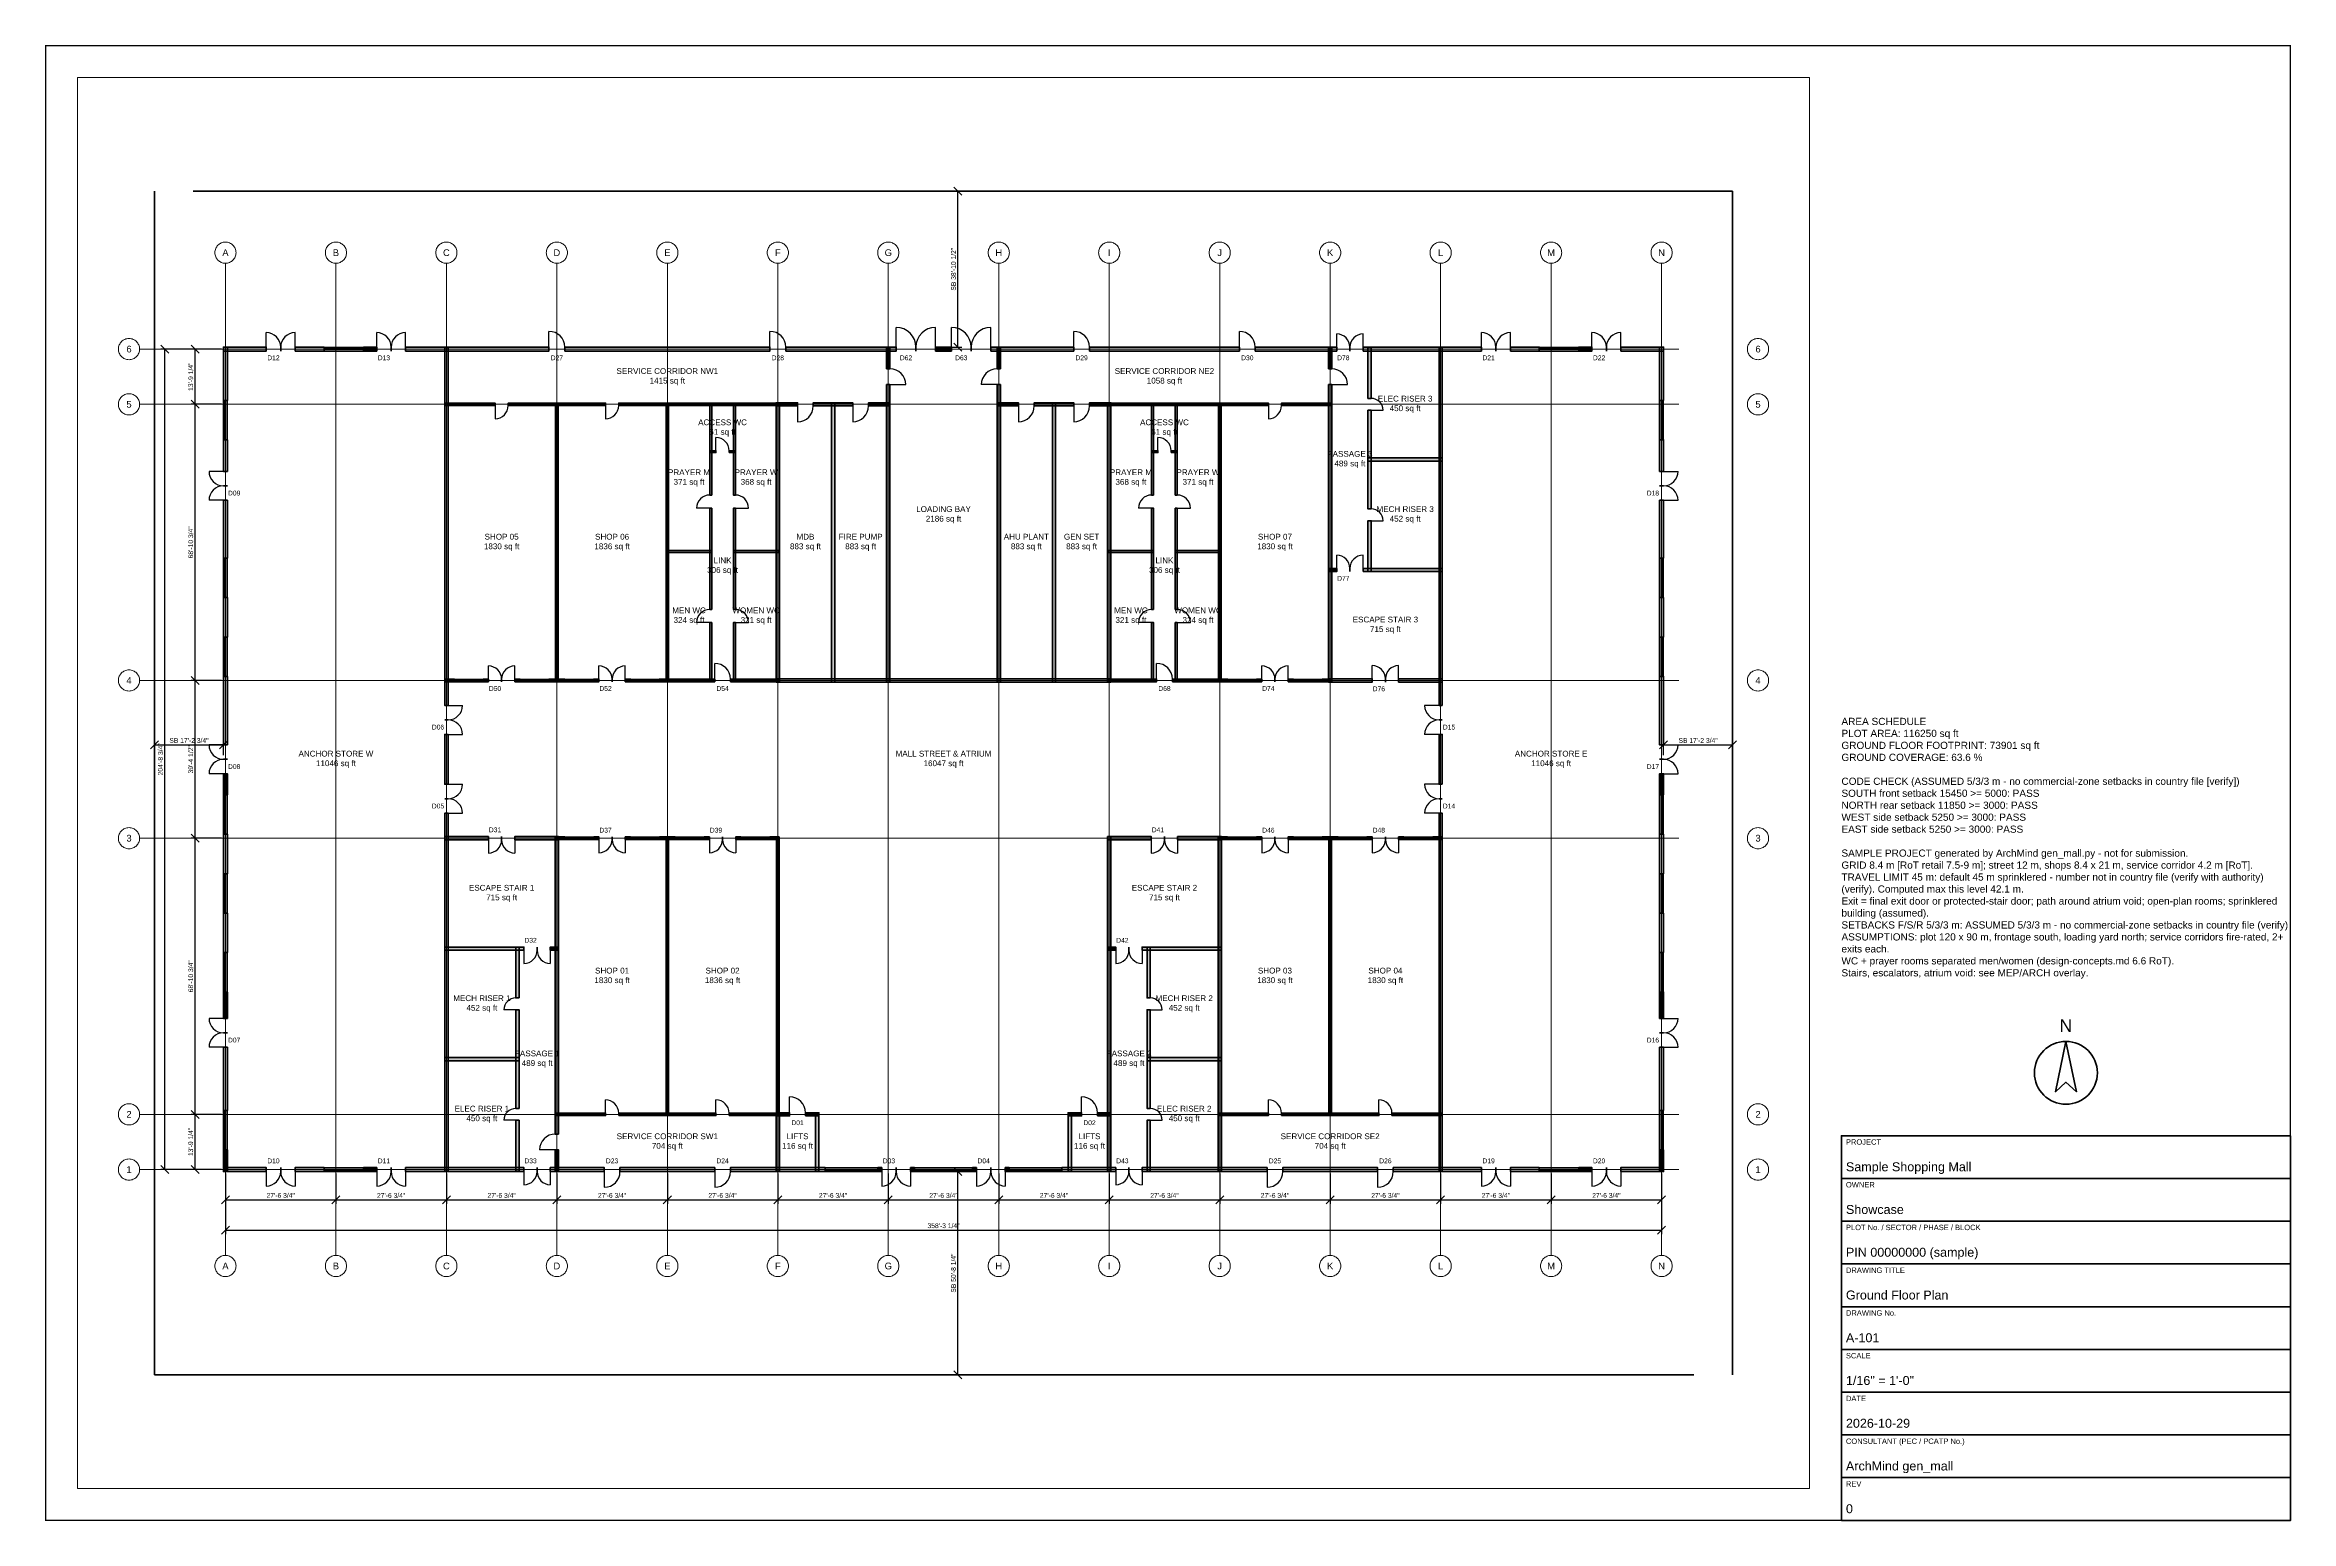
# Paper-space layout 'ARCH-D' of a CAD drawing. Header units: inches. Extents: x 0.5 to 35.5, y 0.5 to 23.5.
# The model-space entities are those that its viewports show. They can reach past a viewport. Long polylines and large blocks are cut down to what shows.
import ezdxf
from ezdxf.enums import TextEntityAlignment as Align

# ---------------------------------------------------------------- set-up
doc = ezdxf.new("R2010")
doc.units = ezdxf.units.IN
doc.header["$LTSCALE"] = 0.03937
doc.header["$MEASUREMENT"] = 0
doc.linetypes.add('CENTER', pattern=[5.08, 3.175, -0.635, 0.635, -0.635])
doc.linetypes.add('PHANTOM', pattern=[6.35, 3.175, -0.635, 0.635, -0.635, 0.635, -0.635])
for name, color, linetype, lineweight in [('A-ANNO-DIMS', 1, 'Continuous', 18), ('A-ANNO-NOTE', 7, 'Continuous', 18), ('A-ANNO-NPLT', 6, 'Continuous', 9), ('A-ANNO-SYMB', 2, 'Continuous', 18), ('A-ANNO-TTLB', 7, 'Continuous', 35), ('A-AREA-IDEN', 2, 'Continuous', 18), ('A-DOOR', 3, 'Continuous', 25), ('A-GLAZ', 4, 'Continuous', 25), ('A-WALL', 7, 'Continuous', 50), ('A-WALL-PATT', 8, 'Continuous', 9), ('C-PROP-LINE', 1, 'PHANTOM', 35), ('S-GRID', 1, 'CENTER', 13)]:
    doc.layers.add(name, color=color, linetype=linetype, lineweight=lineweight)
doc.styles.add('PK-ARIAL', font='arial.ttf')
doc.dimstyles.new('PK-96', dxfattribs={"dimscale": 192, "dimtxt": 0.075, "dimasz": 0.0625, "dimexe": 0.0625, "dimexo": 0.0625, "dimgap": 0.03125, "dimtad": 1, "dimdec": 4, "dimzin": 3, "dimdsep": 46, "dimlunit": 4, "dimtxsty": 'PK-ARIAL', "dimtsz": 0.0625, "dimcen": 2.5, "dimclrd": 256, "dimclre": 256, "dimclrt": 256, "dimazin": 3, "dimtfac": 1, "dimtmove": 0, "dimatfit": 3})

msp = doc.modelspace()

# ---------------------------------------------------------------- hatches: boundary and pattern name
at = {"layer": 'A-WALL-PATT'}
for points in [[(206.69291, 3064.96063), (334.64567, 3064.96063), (334.64567, 3076.77165), (206.69291, 3076.77165)], [(218.50394, 2917.32283), (218.50394, 3076.77165), (206.69291, 3076.77165), (206.69291, 2917.32283)], [(421.25984, 3064.96063), (507.87402, 3064.96063), (507.87402, 3076.77165), (421.25984, 3076.77165)], [(625.98425, 3064.96063), (665.35433, 3064.96063), (665.35433, 3076.77165), (625.98425, 3076.77165)], [(751.9685, 3064.96063), (1181.10236, 3064.96063), (1181.10236, 3076.77165), (751.9685, 3076.77165)], [(878.93701, 2003.93701), (878.93701, 3075.7874), (869.09449, 3075.7874), (869.09449, 2003.93701)], [(1228.34646, 3064.96063), (1842.51969, 3064.96063), (1842.51969, 3076.77165), (1228.34646, 3076.77165)], [(1889.76378, 3064.96063), (2220.47244, 3064.96063), (2220.47244, 3076.77165), (1889.76378, 3076.77165)], [(2201.77165, 3011.81102), (2201.77165, 3075.7874), (2191.92913, 3075.7874), (2191.92913, 3011.81102)], [(2338.58268, 3064.96063), (2385.82677, 3064.96063), (2385.82677, 3076.77165), (2338.58268, 3076.77165)], [(2503.93701, 3064.96063), (2751.9685, 3064.96063), (2751.9685, 3076.77165), (2503.93701, 3076.77165)], [(2532.48031, 3011.81102), (2532.48031, 3075.7874), (2522.6378, 3075.7874), (2522.6378, 3011.81102)], [(2799.2126, 3064.96063), (3248.0315, 3064.96063), (3248.0315, 3076.77165), (2799.2126, 3076.77165)], [(3295.27559, 3064.96063), (3539.37008, 3064.96063), (3539.37008, 3076.77165), (3295.27559, 3076.77165)], [(3524.6063, 3011.81102), (3524.6063, 3075.7874), (3514.76378, 3075.7874), (3514.76378, 3011.81102)], [(3618.11024, 3064.96063), (3972.44094, 3064.96063), (3972.44094, 3076.77165), (3618.11024, 3076.77165)], [(3642.71654, 2923.22835), (3642.71654, 3075.7874), (3632.87402, 3075.7874), (3632.87402, 2923.22835)], [(3855.31496, 2003.93701), (3855.31496, 3075.7874), (3845.47244, 3075.7874), (3845.47244, 2003.93701)], [(4059.05512, 3064.96063), (4145.66929, 3064.96063), (4145.66929, 3076.77165), (4059.05512, 3076.77165)], [(4263.77953, 3064.96063), (4303.14961, 3064.96063), (4303.14961, 3076.77165), (4263.77953, 3076.77165)], [(4389.76378, 3064.96063), (4517.71654, 3064.96063), (4517.71654, 3076.77165), (4389.76378, 3076.77165)], [(4517.71654, 2917.32283), (4517.71654, 3076.77165), (4505.90551, 3076.77165), (4505.90551, 2917.32283)], [(2201.77165, 2073.8189), (2201.77165, 2964.56693), (2191.92913, 2964.56693), (2191.92913, 2073.8189)], [(2532.48031, 2073.8189), (2532.48031, 2964.56693), (2522.6378, 2964.56693), (2522.6378, 2073.8189)], [(3524.6063, 2073.8189), (3524.6063, 2964.56693), (3514.76378, 2964.56693), (3514.76378, 2073.8189)], [(870.07874, 2901.5748), (1019.68504, 2901.5748), (1019.68504, 2909.44882), (870.07874, 2909.44882)], [(1059.05512, 2901.5748), (1350.3937, 2901.5748), (1350.3937, 2909.44882), (1059.05512, 2909.44882)], [(1208.66142, 2074.80315), (1208.66142, 2909.44882), (1200.7874, 2909.44882), (1200.7874, 2074.80315)], [(1389.76378, 2901.5748), (1870.07874, 2901.5748), (1870.07874, 2909.44882), (1389.76378, 2909.44882)], [(1539.37008, 2074.80315), (1539.37008, 2909.44882), (1531.49606, 2909.44882), (1531.49606, 2074.80315)], [(1668.30709, 2633.85827), (1668.30709, 2908.46457), (1662.40157, 2908.46457), (1662.40157, 2633.85827)], [(1739.17323, 2633.85827), (1739.17323, 2908.46457), (1733.26772, 2908.46457), (1733.26772, 2633.85827)], [(1861.22047, 2900.59055), (1925.19685, 2900.59055), (1925.19685, 2910.43307), (1861.22047, 2910.43307)], [(1871.06299, 2073.8189), (1871.06299, 2910.43307), (1861.22047, 2910.43307), (1861.22047, 2073.8189)], [(1972.44094, 2900.59055), (2090.55118, 2900.59055), (2090.55118, 2910.43307), (1972.44094, 2910.43307)], [(2036.41732, 2073.8189), (2036.41732, 2910.43307), (2026.5748, 2910.43307), (2026.5748, 2073.8189)], [(2137.79528, 2900.59055), (2201.77165, 2900.59055), (2201.77165, 2910.43307), (2137.79528, 2910.43307)], [(2522.6378, 2900.59055), (2586.61417, 2900.59055), (2586.61417, 2910.43307), (2522.6378, 2910.43307)], [(2633.85827, 2900.59055), (2751.9685, 2900.59055), (2751.9685, 2910.43307), (2633.85827, 2910.43307)], [(2697.83465, 2073.8189), (2697.83465, 2910.43307), (2687.99213, 2910.43307), (2687.99213, 2073.8189)], [(2799.2126, 2900.59055), (2863.18898, 2900.59055), (2863.18898, 2910.43307), (2799.2126, 2910.43307)], [(2863.18898, 2073.8189), (2863.18898, 2910.43307), (2853.34646, 2910.43307), (2853.34646, 2073.8189)], [(2854.33071, 2901.5748), (3334.64567, 2901.5748), (3334.64567, 2909.44882), (2854.33071, 2909.44882)], [(2991.14173, 2633.85827), (2991.14173, 2908.46457), (2985.23622, 2908.46457), (2985.23622, 2633.85827)], [(3062.00787, 2633.85827), (3062.00787, 2908.46457), (3056.10236, 2908.46457), (3056.10236, 2633.85827)], [(3192.91339, 2074.80315), (3192.91339, 2909.44882), (3185.03937, 2909.44882), (3185.03937, 2074.80315)], [(3374.01575, 2901.5748), (3523.62205, 2901.5748), (3523.62205, 2909.44882), (3374.01575, 2909.44882)], [(3642.71654, 2592.51969), (3642.71654, 2887.79528), (3632.87402, 2887.79528), (3632.87402, 2592.51969)], [(218.50394, 2704.72441), (218.50394, 2799.2126), (206.69291, 2799.2126), (206.69291, 2704.72441)], [(1662.40157, 2760.82677), (1681.10236, 2760.82677), (1681.10236, 2766.73228), (1662.40157, 2766.73228)], [(1720.47244, 2760.82677), (1739.17323, 2760.82677), (1739.17323, 2766.73228), (1720.47244, 2766.73228)], [(2985.23622, 2760.82677), (3003.93701, 2760.82677), (3003.93701, 2766.73228), (2985.23622, 2766.73228)], [(3043.30709, 2760.82677), (3062.00787, 2760.82677), (3062.00787, 2766.73228), (3043.30709, 2766.73228)], [(4517.71654, 2704.72441), (4517.71654, 2799.2126), (4505.90551, 2799.2126), (4505.90551, 2704.72441)], [(3632.87402, 2735.23622), (3855.31496, 2735.23622), (3855.31496, 2745.07874), (3632.87402, 2745.07874)], [(218.50394, 2444.88189), (218.50394, 2618.11024), (206.69291, 2618.11024), (206.69291, 2444.88189)], [(1668.30709, 2291.33858), (1668.30709, 2594.48819), (1662.40157, 2594.48819), (1662.40157, 2291.33858)], [(1739.17323, 2291.33858), (1739.17323, 2594.48819), (1733.26772, 2594.48819), (1733.26772, 2291.33858)], [(2991.14173, 2291.33858), (2991.14173, 2594.48819), (2985.23622, 2594.48819), (2985.23622, 2291.33858)], [(3062.00787, 2291.33858), (3062.00787, 2594.48819), (3056.10236, 2594.48819), (3056.10236, 2291.33858)], [(3642.71654, 2404.52756), (3642.71654, 2557.08661), (3632.87402, 2557.08661), (3632.87402, 2404.52756)], [(4517.71654, 2444.88189), (4517.71654, 2618.11024), (4505.90551, 2618.11024), (4505.90551, 2444.88189)], [(1532.48031, 2461.61417), (1668.30709, 2461.61417), (1668.30709, 2467.51969), (1532.48031, 2467.51969)], [(1733.26772, 2461.61417), (1869.09449, 2461.61417), (1869.09449, 2467.51969), (1733.26772, 2467.51969)], [(2855.31496, 2461.61417), (2991.14173, 2461.61417), (2991.14173, 2467.51969), (2855.31496, 2467.51969)], [(3056.10236, 2461.61417), (3191.92913, 2461.61417), (3191.92913, 2467.51969), (3056.10236, 2467.51969)], [(3514.76378, 2404.52756), (3539.37008, 2404.52756), (3539.37008, 2414.37008), (3514.76378, 2414.37008)], [(3618.11024, 2404.52756), (3855.31496, 2404.52756), (3855.31496, 2414.37008), (3618.11024, 2414.37008)], [(218.50394, 2208.66142), (218.50394, 2326.77165), (206.69291, 2326.77165), (206.69291, 2208.66142)], [(4517.71654, 2208.66142), (4517.71654, 2326.77165), (4505.90551, 2326.77165), (4505.90551, 2208.66142)], [(1668.30709, 2075.7874), (1668.30709, 2251.9685), (1662.40157, 2251.9685), (1662.40157, 2075.7874)], [(1739.17323, 2075.7874), (1739.17323, 2251.9685), (1733.26772, 2251.9685), (1733.26772, 2075.7874)], [(2991.14173, 2075.7874), (2991.14173, 2251.9685), (2985.23622, 2251.9685), (2985.23622, 2075.7874)], [(3062.00787, 2075.7874), (3062.00787, 2251.9685), (3056.10236, 2251.9685), (3056.10236, 2075.7874)], [(218.50394, 1885.82677), (218.50394, 2090.55118), (206.69291, 2090.55118), (206.69291, 1885.82677)], [(4517.71654, 1885.82677), (4517.71654, 2090.55118), (4505.90551, 2090.55118), (4505.90551, 1885.82677)], [(870.07874, 2074.80315), (897.6378, 2074.80315), (897.6378, 2082.67717), (870.07874, 2082.67717)], [(984.25197, 2074.80315), (1000, 2074.80315), (1000, 2082.67717), (984.25197, 2082.67717)], [(1078.74016, 2074.80315), (1094.48819, 2074.80315), (1094.48819, 2082.67717), (1078.74016, 2082.67717)], [(1181.10236, 2074.80315), (1228.34646, 2074.80315), (1228.34646, 2082.67717), (1181.10236, 2082.67717)], [(1314.96063, 2074.80315), (1330.70866, 2074.80315), (1330.70866, 2082.67717), (1314.96063, 2082.67717)], [(1409.44882, 2074.80315), (1425.19685, 2074.80315), (1425.19685, 2082.67717), (1409.44882, 2082.67717)], [(1511.81102, 2074.80315), (1677.16535, 2074.80315), (1677.16535, 2082.67717), (1511.81102, 2082.67717)], [(1724.40945, 2074.80315), (1870.07874, 2074.80315), (1870.07874, 2082.67717), (1724.40945, 2082.67717)], [(1861.22047, 2073.8189), (2863.18898, 2073.8189), (2863.18898, 2083.66142), (1861.22047, 2083.66142)], [(2854.33071, 2074.80315), (3000, 2074.80315), (3000, 2082.67717), (2854.33071, 2082.67717)], [(3047.24409, 2074.80315), (3212.59843, 2074.80315), (3212.59843, 2082.67717), (3047.24409, 2082.67717)], [(3299.2126, 2074.80315), (3314.96063, 2074.80315), (3314.96063, 2082.67717), (3299.2126, 2082.67717)], [(3393.70079, 2074.80315), (3409.44882, 2074.80315), (3409.44882, 2082.67717), (3393.70079, 2082.67717)], [(3496.06299, 2074.80315), (3523.62205, 2074.80315), (3523.62205, 2082.67717), (3496.06299, 2082.67717)], [(3514.76378, 2073.8189), (3645.66929, 2073.8189), (3645.66929, 2083.66142), (3514.76378, 2083.66142)], [(3724.40945, 2073.8189), (3855.31496, 2073.8189), (3855.31496, 2083.66142), (3724.40945, 2083.66142)], [(878.93701, 1767.71654), (878.93701, 1917.32283), (869.09449, 1917.32283), (869.09449, 1767.71654)], [(3855.31496, 1767.71654), (3855.31496, 1917.32283), (3845.47244, 1917.32283), (3845.47244, 1767.71654)], [(218.50394, 1736.22047), (218.50394, 1799.2126), (206.69291, 1799.2126), (206.69291, 1736.22047)], [(4517.71654, 1736.22047), (4517.71654, 1799.2126), (4505.90551, 1799.2126), (4505.90551, 1736.22047)], [(878.93701, 609.25197), (878.93701, 1681.10236), (869.09449, 1681.10236), (869.09449, 609.25197)], [(3855.31496, 609.25197), (3855.31496, 1681.10236), (3845.47244, 1681.10236), (3845.47244, 609.25197)], [(218.50394, 1500), (218.50394, 1618.11024), (206.69291, 1618.11024), (206.69291, 1500)], [(4517.71654, 1500), (4517.71654, 1618.11024), (4505.90551, 1618.11024), (4505.90551, 1500)], [(869.09449, 1601.37795), (1000, 1601.37795), (1000, 1611.22047), (869.09449, 1611.22047)], [(1078.74016, 1601.37795), (1209.64567, 1601.37795), (1209.64567, 1611.22047), (1078.74016, 1611.22047)], [(1209.64567, 720.47244), (1209.64567, 1611.22047), (1199.80315, 1611.22047), (1199.80315, 720.47244)], [(1200.7874, 1602.3622), (1228.34646, 1602.3622), (1228.34646, 1610.23622), (1200.7874, 1610.23622)], [(1314.96063, 1602.3622), (1330.70866, 1602.3622), (1330.70866, 1610.23622), (1314.96063, 1610.23622)], [(1409.44882, 1602.3622), (1425.19685, 1602.3622), (1425.19685, 1610.23622), (1409.44882, 1610.23622)], [(1511.81102, 1602.3622), (1559.05512, 1602.3622), (1559.05512, 1610.23622), (1511.81102, 1610.23622)], [(1539.37008, 775.59055), (1539.37008, 1610.23622), (1531.49606, 1610.23622), (1531.49606, 775.59055)], [(1645.66929, 1602.3622), (1661.41732, 1602.3622), (1661.41732, 1610.23622), (1645.66929, 1610.23622)], [(1740.15748, 1602.3622), (1755.90551, 1602.3622), (1755.90551, 1610.23622), (1740.15748, 1610.23622)], [(1842.51969, 1602.3622), (1870.07874, 1602.3622), (1870.07874, 1610.23622), (1842.51969, 1610.23622)], [(1870.07874, 775.59055), (1870.07874, 1610.23622), (1862.20472, 1610.23622), (1862.20472, 775.59055)], [(2853.34646, 1601.37795), (2984.25197, 1601.37795), (2984.25197, 1611.22047), (2853.34646, 1611.22047)], [(2863.18898, 609.25197), (2863.18898, 1611.22047), (2853.34646, 1611.22047), (2853.34646, 609.25197)], [(3062.99213, 1601.37795), (3193.89764, 1601.37795), (3193.89764, 1611.22047), (3062.99213, 1611.22047)], [(3193.89764, 609.25197), (3193.89764, 1611.22047), (3184.05512, 1611.22047), (3184.05512, 609.25197)], [(3185.03937, 1602.3622), (3212.59843, 1602.3622), (3212.59843, 1610.23622), (3185.03937, 1610.23622)], [(3299.2126, 1602.3622), (3314.96063, 1602.3622), (3314.96063, 1610.23622), (3299.2126, 1610.23622)], [(3393.70079, 1602.3622), (3409.44882, 1602.3622), (3409.44882, 1610.23622), (3393.70079, 1610.23622)], [(3496.06299, 1602.3622), (3543.30709, 1602.3622), (3543.30709, 1610.23622), (3496.06299, 1610.23622)], [(3523.62205, 775.59055), (3523.62205, 1610.23622), (3515.74803, 1610.23622), (3515.74803, 775.59055)], [(3629.92126, 1602.3622), (3645.66929, 1602.3622), (3645.66929, 1610.23622), (3629.92126, 1610.23622)], [(3724.40945, 1602.3622), (3740.15748, 1602.3622), (3740.15748, 1610.23622), (3724.40945, 1610.23622)], [(3826.77165, 1602.3622), (3854.33071, 1602.3622), (3854.33071, 1610.23622), (3826.77165, 1610.23622)], [(218.50394, 1263.77953), (218.50394, 1381.88976), (206.69291, 1381.88976), (206.69291, 1263.77953)], [(4517.71654, 1263.77953), (4517.71654, 1381.88976), (4505.90551, 1381.88976), (4505.90551, 1263.77953)], [(869.09449, 1270.66929), (1106.29921, 1270.66929), (1106.29921, 1280.51181), (869.09449, 1280.51181)], [(1091.53543, 1127.95276), (1091.53543, 1280.51181), (1081.69291, 1280.51181), (1081.69291, 1127.95276)], [(1185.03937, 1270.66929), (1209.64567, 1270.66929), (1209.64567, 1280.51181), (1185.03937, 1280.51181)], [(2853.34646, 1270.66929), (2877.95276, 1270.66929), (2877.95276, 1280.51181), (2853.34646, 1280.51181)], [(2956.69291, 1270.66929), (3193.89764, 1270.66929), (3193.89764, 1280.51181), (2956.69291, 1280.51181)], [(2981.29921, 1127.95276), (2981.29921, 1280.51181), (2971.45669, 1280.51181), (2971.45669, 1127.95276)], [(218.50394, 1066.92913), (218.50394, 1145.66929), (206.69291, 1145.66929), (206.69291, 1066.92913)], [(4517.71654, 1066.92913), (4517.71654, 1145.66929), (4505.90551, 1145.66929), (4505.90551, 1066.92913)], [(1091.53543, 797.24409), (1091.53543, 1092.51969), (1081.69291, 1092.51969), (1081.69291, 797.24409)], [(2981.29921, 797.24409), (2981.29921, 1092.51969), (2971.45669, 1092.51969), (2971.45669, 797.24409)], [(218.50394, 791.33858), (218.50394, 980.31496), (206.69291, 980.31496), (206.69291, 791.33858)], [(869.09449, 939.96063), (1091.53543, 939.96063), (1091.53543, 949.80315), (869.09449, 949.80315)], [(2971.45669, 939.96063), (3193.89764, 939.96063), (3193.89764, 949.80315), (2971.45669, 949.80315)], [(4517.71654, 791.33858), (4517.71654, 980.31496), (4505.90551, 980.31496), (4505.90551, 791.33858)], [(1091.53543, 609.25197), (1091.53543, 761.81102), (1081.69291, 761.81102), (1081.69291, 609.25197)], [(1200.7874, 775.59055), (1350.3937, 775.59055), (1350.3937, 783.46457), (1200.7874, 783.46457)], [(1389.76378, 775.59055), (1681.10236, 775.59055), (1681.10236, 783.46457), (1389.76378, 783.46457)], [(1720.47244, 775.59055), (1870.07874, 775.59055), (1870.07874, 783.46457), (1720.47244, 783.46457)], [(1861.22047, 774.6063), (1901.5748, 774.6063), (1901.5748, 784.44882), (1861.22047, 784.44882)], [(1871.06299, 609.25197), (1871.06299, 784.44882), (1861.22047, 784.44882), (1861.22047, 609.25197)], [(1948.8189, 774.6063), (1989.17323, 774.6063), (1989.17323, 784.44882), (1948.8189, 784.44882)], [(1989.17323, 609.25197), (1989.17323, 784.44882), (1979.33071, 784.44882), (1979.33071, 609.25197)], [(2735.23622, 774.6063), (2775.59055, 774.6063), (2775.59055, 784.44882), (2735.23622, 784.44882)], [(2745.07874, 609.25197), (2745.07874, 784.44882), (2735.23622, 784.44882), (2735.23622, 609.25197)], [(2822.83465, 774.6063), (2863.18898, 774.6063), (2863.18898, 784.44882), (2822.83465, 784.44882)], [(2981.29921, 609.25197), (2981.29921, 761.81102), (2971.45669, 761.81102), (2971.45669, 609.25197)], [(3185.03937, 775.59055), (3334.64567, 775.59055), (3334.64567, 783.46457), (3185.03937, 783.46457)], [(3374.01575, 775.59055), (3665.35433, 775.59055), (3665.35433, 783.46457), (3374.01575, 783.46457)], [(3704.72441, 775.59055), (3854.33071, 775.59055), (3854.33071, 783.46457), (3704.72441, 783.46457)], [(218.50394, 608.26772), (218.50394, 673.22835), (206.69291, 673.22835), (206.69291, 608.26772)], [(1209.64567, 609.25197), (1209.64567, 673.22835), (1199.80315, 673.22835), (1199.80315, 609.25197)], [(4517.71654, 608.26772), (4517.71654, 673.22835), (4505.90551, 673.22835), (4505.90551, 608.26772)], [(206.69291, 608.26772), (334.64567, 608.26772), (334.64567, 620.07874), (206.69291, 620.07874)], [(421.25984, 608.26772), (507.87402, 608.26772), (507.87402, 620.07874), (421.25984, 620.07874)], [(625.98425, 608.26772), (665.35433, 608.26772), (665.35433, 620.07874), (625.98425, 620.07874)], [(751.9685, 608.26772), (1106.29921, 608.26772), (1106.29921, 620.07874), (751.9685, 620.07874)], [(1185.03937, 608.26772), (1346.45669, 608.26772), (1346.45669, 620.07874), (1185.03937, 620.07874)], [(1393.70079, 608.26772), (1677.16535, 608.26772), (1677.16535, 620.07874), (1393.70079, 620.07874)], [(1724.40945, 608.26772), (2007.87402, 608.26772), (2007.87402, 620.07874), (1724.40945, 620.07874)], [(2165.35433, 608.26772), (2177.16535, 608.26772), (2177.16535, 620.07874), (2165.35433, 620.07874)], [(2263.77953, 608.26772), (2275.59055, 608.26772), (2275.59055, 620.07874), (2263.77953, 620.07874)], [(2448.8189, 608.26772), (2460.62992, 608.26772), (2460.62992, 620.07874), (2448.8189, 620.07874)], [(2547.24409, 608.26772), (2559.05512, 608.26772), (2559.05512, 620.07874), (2547.24409, 620.07874)], [(2716.53543, 608.26772), (2877.95276, 608.26772), (2877.95276, 620.07874), (2716.53543, 620.07874)], [(2956.69291, 608.26772), (3330.70866, 608.26772), (3330.70866, 620.07874), (2956.69291, 620.07874)], [(3377.95276, 608.26772), (3661.41732, 608.26772), (3661.41732, 620.07874), (3377.95276, 620.07874)], [(3708.66142, 608.26772), (3972.44094, 608.26772), (3972.44094, 620.07874), (3708.66142, 620.07874)], [(4059.05512, 608.26772), (4145.66929, 608.26772), (4145.66929, 620.07874), (4059.05512, 620.07874)], [(4263.77953, 608.26772), (4303.14961, 608.26772), (4303.14961, 620.07874), (4263.77953, 620.07874)], [(4389.76378, 608.26772), (4517.71654, 608.26772), (4517.71654, 620.07874), (4389.76378, 620.07874)]]:
    msp.add_hatch(color=256, dxfattribs=at).paths.add_polyline_path(points)

# ---------------------------------------------------------------- linework, layer by layer
at = {"layer": 'A-DOOR'}
for p, q in [((334.64567, 3076.77165), (334.64567, 3120.07874)), ((421.25984, 3076.77165), (421.25984, 3120.07874)), ((665.35433, 3076.77165), (665.35433, 3120.07874)), ((751.9685, 3076.77165), (751.9685, 3120.07874)), ((1181.10236, 3076.77165), (1181.10236, 3124.01575)), ((1842.51969, 3076.77165), (1842.51969, 3124.01575)), ((2220.47244, 3076.77165), (2220.47244, 3135.82677)), ((2338.58268, 3076.77165), (2338.58268, 3135.82677)), ((2385.82677, 3076.77165), (2385.82677, 3135.82677)), ((2503.93701, 3076.77165), (2503.93701, 3135.82677)), ((2751.9685, 3076.77165), (2751.9685, 3124.01575)), ((3248.0315, 3076.77165), (3248.0315, 3124.01575)), ((3539.37008, 3076.77165), (3539.37008, 3116.14173)), ((3618.11024, 3076.77165), (3618.11024, 3116.14173)), ((3972.44094, 3076.77165), (3972.44094, 3120.07874)), ((4059.05512, 3076.77165), (4059.05512, 3120.07874)), ((4303.14961, 3076.77165), (4303.14961, 3120.07874)), ((4389.76378, 3076.77165), (4389.76378, 3120.07874)), ((2201.77165, 2964.56693), (2249.01575, 2964.56693)), ((2522.6378, 2964.56693), (2475.3937, 2964.56693)), ((3524.6063, 2964.56693), (3571.85039, 2964.56693)), ((1019.68504, 2901.5748), (1019.68504, 2862.20472)), ((1350.3937, 2901.5748), (1350.3937, 2862.20472)), ((1925.19685, 2900.59055), (1925.19685, 2853.34646)), ((2090.55118, 2900.59055), (2090.55118, 2853.34646)), ((2586.61417, 2900.59055), (2586.61417, 2853.34646)), ((2751.9685, 2900.59055), (2751.9685, 2853.34646)), ((3334.64567, 2901.5748), (3334.64567, 2862.20472)), ((3642.71654, 2887.79528), (3678.14961, 2887.79528)), ((1681.10236, 2766.73228), (1681.10236, 2806.10236)), ((3003.93701, 2766.73228), (3003.93701, 2806.10236)), ((206.69291, 2704.72441), (163.38583, 2704.72441)), ((4517.71654, 2704.72441), (4561.02362, 2704.72441)), ((206.69291, 2618.11024), (163.38583, 2618.11024)), ((1662.40157, 2594.48819), (1623.0315, 2594.48819)), ((1739.17323, 2594.48819), (1778.54331, 2594.48819)), ((2985.23622, 2594.48819), (2945.86614, 2594.48819)), ((3062.00787, 2594.48819), (3101.37795, 2594.48819)), ((3642.71654, 2557.08661), (3678.14961, 2557.08661)), ((4517.71654, 2618.11024), (4561.02362, 2618.11024)), ((3539.37008, 2414.37008), (3539.37008, 2453.74016)), ((3618.11024, 2414.37008), (3618.11024, 2453.74016)), ((1662.40157, 2251.9685), (1623.0315, 2251.9685)), ((1739.17323, 2251.9685), (1778.54331, 2251.9685)), ((2985.23622, 2251.9685), (2945.86614, 2251.9685)), ((3062.00787, 2251.9685), (3101.37795, 2251.9685)), ((1000, 2082.67717), (1000, 2122.04724)), ((1078.74016, 2082.67717), (1078.74016, 2122.04724)), ((1330.70866, 2082.67717), (1330.70866, 2122.04724)), ((1409.44882, 2082.67717), (1409.44882, 2122.04724)), ((1677.16535, 2082.67717), (1677.16535, 2129.92126)), ((3000, 2082.67717), (3000, 2129.92126)), ((3314.96063, 2082.67717), (3314.96063, 2122.04724)), ((3393.70079, 2082.67717), (3393.70079, 2122.04724)), ((3645.66929, 2083.66142), (3645.66929, 2123.0315)), ((3724.40945, 2083.66142), (3724.40945, 2123.0315)), ((878.93701, 2003.93701), (922.24409, 2003.93701)), ((3845.47244, 2003.93701), (3802.16535, 2003.93701)), ((206.69291, 1885.82677), (163.38583, 1885.82677)), ((878.93701, 1917.32283), (922.24409, 1917.32283)), ((3845.47244, 1917.32283), (3802.16535, 1917.32283)), ((4517.71654, 1885.82677), (4561.02362, 1885.82677)), ((206.69291, 1799.2126), (163.38583, 1799.2126)), ((878.93701, 1767.71654), (922.24409, 1767.71654)), ((3845.47244, 1767.71654), (3802.16535, 1767.71654)), ((4517.71654, 1799.2126), (4561.02362, 1799.2126)), ((878.93701, 1681.10236), (922.24409, 1681.10236)), ((3845.47244, 1681.10236), (3802.16535, 1681.10236)), ((1000, 1601.37795), (1000, 1562.00787)), ((1078.74016, 1601.37795), (1078.74016, 1562.00787)), ((1330.70866, 1602.3622), (1330.70866, 1562.99213)), ((1409.44882, 1602.3622), (1409.44882, 1562.99213)), ((1661.41732, 1602.3622), (1661.41732, 1562.99213)), ((1740.15748, 1602.3622), (1740.15748, 1562.99213)), ((2984.25197, 1601.37795), (2984.25197, 1562.00787)), ((3062.99213, 1601.37795), (3062.99213, 1562.00787)), ((3314.96063, 1602.3622), (3314.96063, 1562.99213)), ((3393.70079, 1602.3622), (3393.70079, 1562.99213)), ((3645.66929, 1602.3622), (3645.66929, 1562.99213)), ((3724.40945, 1602.3622), (3724.40945, 1562.99213)), ((1106.29921, 1270.66929), (1106.29921, 1231.29921)), ((1185.03937, 1270.66929), (1185.03937, 1231.29921)), ((2877.95276, 1270.66929), (2877.95276, 1231.29921)), ((2956.69291, 1270.66929), (2956.69291, 1231.29921)), ((1081.69291, 1092.51969), (1046.25984, 1092.51969)), ((2981.29921, 1092.51969), (3016.73228, 1092.51969)), ((206.69291, 1066.92913), (163.38583, 1066.92913)), ((4517.71654, 1066.92913), (4561.02362, 1066.92913)), ((206.69291, 980.31496), (163.38583, 980.31496)), ((4517.71654, 980.31496), (4561.02362, 980.31496)), ((1350.3937, 783.46457), (1350.3937, 822.83465)), ((1681.10236, 783.46457), (1681.10236, 822.83465)), ((1901.5748, 784.44882), (1901.5748, 831.69291)), ((2775.59055, 784.44882), (2775.59055, 831.69291)), ((3334.64567, 783.46457), (3334.64567, 822.83465)), ((3665.35433, 783.46457), (3665.35433, 822.83465)), ((1081.69291, 761.81102), (1046.25984, 761.81102)), ((2981.29921, 761.81102), (3016.73228, 761.81102)), ((1199.80315, 673.22835), (1152.55906, 673.22835)), ((334.64567, 608.26772), (334.64567, 564.96063)), ((421.25984, 608.26772), (421.25984, 564.96063)), ((665.35433, 608.26772), (665.35433, 564.96063)), ((751.9685, 608.26772), (751.9685, 564.96063)), ((1106.29921, 608.26772), (1106.29921, 568.89764)), ((1185.03937, 608.26772), (1185.03937, 568.89764)), ((1346.45669, 608.26772), (1346.45669, 561.02362)), ((1677.16535, 608.26772), (1677.16535, 561.02362)), ((2177.16535, 608.26772), (2177.16535, 564.96063)), ((2263.77953, 608.26772), (2263.77953, 564.96063)), ((2460.62992, 608.26772), (2460.62992, 564.96063)), ((2547.24409, 608.26772), (2547.24409, 564.96063)), ((2877.95276, 608.26772), (2877.95276, 568.89764)), ((2956.69291, 608.26772), (2956.69291, 568.89764)), ((3330.70866, 608.26772), (3330.70866, 561.02362)), ((3661.41732, 608.26772), (3661.41732, 561.02362)), ((3972.44094, 608.26772), (3972.44094, 564.96063)), ((4059.05512, 608.26772), (4059.05512, 564.96063)), ((4303.14961, 608.26772), (4303.14961, 564.96063)), ((4389.76378, 608.26772), (4389.76378, 564.96063))]:
    msp.add_line(p, q, dxfattribs=at)
for centre, radius, start, end in [((334.64567, 3076.77165), 43.30709, 0, 90), ((421.25984, 3076.77165), 43.30709, 90, 180), ((665.35433, 3076.77165), 43.30709, 0, 90), ((751.9685, 3076.77165), 43.30709, 90, 180), ((1181.10236, 3076.77165), 47.24409, 0, 90), ((1842.51969, 3076.77165), 47.24409, 0, 90), ((2220.47244, 3076.77165), 59.05512, 0, 90), ((2338.58268, 3076.77165), 59.05512, 90, 180), ((2385.82677, 3076.77165), 59.05512, 0, 90), ((2503.93701, 3076.77165), 59.05512, 90, 180), ((2751.9685, 3076.77165), 47.24409, 0, 90), ((3248.0315, 3076.77165), 47.24409, 0, 90), ((3539.37008, 3076.77165), 39.37008, 0, 90), ((3618.11024, 3076.77165), 39.37008, 90, 180), ((3972.44094, 3076.77165), 43.30709, 0, 90), ((4059.05512, 3076.77165), 43.30709, 90, 180), ((4303.14961, 3076.77165), 43.30709, 0, 90), ((4389.76378, 3076.77165), 43.30709, 90, 180), ((2201.77165, 2964.56693), 47.24409, 0, 90), ((2522.6378, 2964.56693), 47.24409, 90, 180), ((3524.6063, 2964.56693), 47.24409, 0, 90), ((1019.68504, 2901.5748), 39.37008, -90, 0), ((1350.3937, 2901.5748), 39.37008, -90, 0), ((1925.19685, 2900.59055), 47.24409, -90, 0), ((2090.55118, 2900.59055), 47.24409, -90, 0), ((2586.61417, 2900.59055), 47.24409, -90, 0), ((2751.9685, 2900.59055), 47.24409, -90, 0), ((3334.64567, 2901.5748), 39.37008, -90, 0), ((3642.71654, 2887.79528), 35.43307, 0, 90), ((1681.10236, 2766.73228), 39.37008, 0, 90), ((3003.93701, 2766.73228), 39.37008, 0, 90), ((206.69291, 2704.72441), 43.30709, 180, -90), ((4517.71654, 2704.72441), 43.30709, -90, 0), ((206.69291, 2618.11024), 43.30709, 90, 180), ((1662.40157, 2594.48819), 39.37008, 90, 180), ((1739.17323, 2594.48819), 39.37008, 0, 90), ((2985.23622, 2594.48819), 39.37008, 90, 180), ((3062.00787, 2594.48819), 39.37008, 0, 90), ((4517.71654, 2618.11024), 43.30709, 0, 90), ((3642.71654, 2557.08661), 35.43307, 0, 90), ((3539.37008, 2414.37008), 39.37008, 0, 90), ((3618.11024, 2414.37008), 39.37008, 90, 180), ((1662.40157, 2251.9685), 39.37008, 90, 180), ((1739.17323, 2251.9685), 39.37008, 0, 90), ((2985.23622, 2251.9685), 39.37008, 90, 180), ((3062.00787, 2251.9685), 39.37008, 0, 90), ((1000, 2082.67717), 39.37008, 0, 90), ((1078.74016, 2082.67717), 39.37008, 90, 180), ((1330.70866, 2082.67717), 39.37008, 0, 90), ((1409.44882, 2082.67717), 39.37008, 90, 180), ((1677.16535, 2082.67717), 47.24409, 0, 90), ((3000, 2082.67717), 47.24409, 0, 90), ((3314.96063, 2082.67717), 39.37008, 0, 90), ((3393.70079, 2082.67717), 39.37008, 90, 180), ((3645.66929, 2083.66142), 39.37008, 0, 90), ((3724.40945, 2083.66142), 39.37008, 90, 180), ((878.93701, 2003.93701), 43.30709, -90, 0), ((878.93701, 1917.32283), 43.30709, 0, 90), ((3845.47244, 2003.93701), 43.30709, 180, -90), ((3845.47244, 1917.32283), 43.30709, 90, 180), ((206.69291, 1885.82677), 43.30709, 180, -90), ((4517.71654, 1885.82677), 43.30709, -90, 0), ((206.69291, 1799.2126), 43.30709, 90, 180), ((4517.71654, 1799.2126), 43.30709, 0, 90), ((878.93701, 1767.71654), 43.30709, -90, 0), ((3845.47244, 1767.71654), 43.30709, 180, -90), ((878.93701, 1681.10236), 43.30709, 0, 90), ((3845.47244, 1681.10236), 43.30709, 90, 180), ((1000, 1601.37795), 39.37008, -90, 0), ((1078.74016, 1601.37795), 39.37008, 180, -90), ((1330.70866, 1602.3622), 39.37008, -90, 0), ((1409.44882, 1602.3622), 39.37008, 180, -90), ((1661.41732, 1602.3622), 39.37008, -90, 0), ((1740.15748, 1602.3622), 39.37008, 180, -90), ((2984.25197, 1601.37795), 39.37008, -90, 0), ((3062.99213, 1601.37795), 39.37008, 180, -90), ((3314.96063, 1602.3622), 39.37008, -90, 0), ((3393.70079, 1602.3622), 39.37008, 180, -90), ((3645.66929, 1602.3622), 39.37008, -90, 0), ((3724.40945, 1602.3622), 39.37008, 180, -90), ((1106.29921, 1270.66929), 39.37008, -90, 0), ((1185.03937, 1270.66929), 39.37008, 180, -90), ((2877.95276, 1270.66929), 39.37008, -90, 0), ((2956.69291, 1270.66929), 39.37008, 180, -90), ((1081.69291, 1092.51969), 35.43307, 90, 180), ((2981.29921, 1092.51969), 35.43307, 0, 90), ((206.69291, 1066.92913), 43.30709, 180, -90), ((206.69291, 980.31496), 43.30709, 90, 180), ((4517.71654, 1066.92913), 43.30709, -90, 0), ((4517.71654, 980.31496), 43.30709, 0, 90), ((1350.3937, 783.46457), 39.37008, 0, 90), ((1681.10236, 783.46457), 39.37008, 0, 90), ((1901.5748, 784.44882), 47.24409, 0, 90), ((2775.59055, 784.44882), 47.24409, 0, 90), ((3334.64567, 783.46457), 39.37008, 0, 90), ((3665.35433, 783.46457), 39.37008, 0, 90), ((1081.69291, 761.81102), 35.43307, 90, 180), ((2981.29921, 761.81102), 35.43307, 0, 90), ((1199.80315, 673.22835), 47.24409, 90, 180), ((334.64567, 608.26772), 43.30709, -90, 0), ((421.25984, 608.26772), 43.30709, 180, -90), ((665.35433, 608.26772), 43.30709, -90, 0), ((751.9685, 608.26772), 43.30709, 180, -90), ((1106.29921, 608.26772), 39.37008, -90, 0), ((1185.03937, 608.26772), 39.37008, 180, -90), ((1346.45669, 608.26772), 47.24409, -90, 0), ((1677.16535, 608.26772), 47.24409, -90, 0), ((2177.16535, 608.26772), 43.30709, -90, 0), ((2263.77953, 608.26772), 43.30709, 180, -90), ((2460.62992, 608.26772), 43.30709, -90, 0), ((2547.24409, 608.26772), 43.30709, 180, -90), ((2877.95276, 608.26772), 39.37008, -90, 0), ((2956.69291, 608.26772), 39.37008, 180, -90), ((3330.70866, 608.26772), 47.24409, -90, 0), ((3661.41732, 608.26772), 47.24409, -90, 0), ((3972.44094, 608.26772), 43.30709, -90, 0), ((4059.05512, 608.26772), 43.30709, 180, -90), ((4303.14961, 608.26772), 43.30709, -90, 0), ((4389.76378, 608.26772), 43.30709, 180, -90)]:
    msp.add_arc(centre, radius, start, end, dxfattribs=at)
at = {"layer": 'A-GLAZ'}
for p, q in [((507.87402, 3076.77165), (625.98425, 3076.77165)), ((507.87402, 3072.34252), (625.98425, 3072.34252)), ((507.87402, 3069.38976), (625.98425, 3069.38976)), ((507.87402, 3064.96063), (625.98425, 3064.96063)), ((4145.66929, 3076.77165), (4263.77953, 3076.77165)), ((4145.66929, 3072.34252), (4263.77953, 3072.34252)), ((4145.66929, 3069.38976), (4263.77953, 3069.38976)), ((4145.66929, 3064.96063), (4263.77953, 3064.96063)), ((206.69291, 2799.2126), (206.69291, 2917.32283)), ((211.12205, 2799.2126), (211.12205, 2917.32283)), ((214.0748, 2799.2126), (214.0748, 2917.32283)), ((218.50394, 2799.2126), (218.50394, 2917.32283)), ((4505.90551, 2799.2126), (4505.90551, 2917.32283)), ((4510.33465, 2799.2126), (4510.33465, 2917.32283)), ((4513.2874, 2799.2126), (4513.2874, 2917.32283)), ((4517.71654, 2799.2126), (4517.71654, 2917.32283)), ((206.69291, 2326.77165), (206.69291, 2444.88189)), ((211.12205, 2326.77165), (211.12205, 2444.88189)), ((214.0748, 2326.77165), (214.0748, 2444.88189)), ((218.50394, 2326.77165), (218.50394, 2444.88189)), ((4505.90551, 2326.77165), (4505.90551, 2444.88189)), ((4510.33465, 2326.77165), (4510.33465, 2444.88189)), ((4513.2874, 2326.77165), (4513.2874, 2444.88189)), ((4517.71654, 2326.77165), (4517.71654, 2444.88189)), ((206.69291, 2090.55118), (206.69291, 2208.66142)), ((211.12205, 2090.55118), (211.12205, 2208.66142)), ((214.0748, 2090.55118), (214.0748, 2208.66142)), ((218.50394, 2090.55118), (218.50394, 2208.66142)), ((4505.90551, 2090.55118), (4505.90551, 2208.66142)), ((4510.33465, 2090.55118), (4510.33465, 2208.66142)), ((4513.2874, 2090.55118), (4513.2874, 2208.66142)), ((4517.71654, 2090.55118), (4517.71654, 2208.66142)), ((897.6378, 2082.67717), (984.25197, 2082.67717)), ((897.6378, 2079.72441), (984.25197, 2079.72441)), ((897.6378, 2077.75591), (984.25197, 2077.75591)), ((897.6378, 2074.80315), (984.25197, 2074.80315)), ((1094.48819, 2082.67717), (1181.10236, 2082.67717)), ((1094.48819, 2079.72441), (1181.10236, 2079.72441)), ((1094.48819, 2077.75591), (1181.10236, 2077.75591)), ((1094.48819, 2074.80315), (1181.10236, 2074.80315)), ((1228.34646, 2082.67717), (1314.96063, 2082.67717)), ((1228.34646, 2079.72441), (1314.96063, 2079.72441)), ((1228.34646, 2077.75591), (1314.96063, 2077.75591)), ((1228.34646, 2074.80315), (1314.96063, 2074.80315)), ((1425.19685, 2082.67717), (1511.81102, 2082.67717)), ((1425.19685, 2079.72441), (1511.81102, 2079.72441)), ((1425.19685, 2077.75591), (1511.81102, 2077.75591)), ((1425.19685, 2074.80315), (1511.81102, 2074.80315)), ((3212.59843, 2082.67717), (3299.2126, 2082.67717)), ((3212.59843, 2079.72441), (3299.2126, 2079.72441)), ((3212.59843, 2077.75591), (3299.2126, 2077.75591)), ((3212.59843, 2074.80315), (3299.2126, 2074.80315)), ((3409.44882, 2082.67717), (3496.06299, 2082.67717)), ((3409.44882, 2079.72441), (3496.06299, 2079.72441)), ((3409.44882, 2077.75591), (3496.06299, 2077.75591)), ((3409.44882, 2074.80315), (3496.06299, 2074.80315)), ((206.69291, 1618.11024), (206.69291, 1736.22047)), ((211.12205, 1618.11024), (211.12205, 1736.22047)), ((214.0748, 1618.11024), (214.0748, 1736.22047)), ((218.50394, 1618.11024), (218.50394, 1736.22047)), ((4505.90551, 1618.11024), (4505.90551, 1736.22047)), ((4510.33465, 1618.11024), (4510.33465, 1736.22047)), ((4513.2874, 1618.11024), (4513.2874, 1736.22047)), ((4517.71654, 1618.11024), (4517.71654, 1736.22047)), ((1228.34646, 1610.23622), (1314.96063, 1610.23622)), ((1228.34646, 1607.28346), (1314.96063, 1607.28346)), ((1228.34646, 1605.31496), (1314.96063, 1605.31496)), ((1228.34646, 1602.3622), (1314.96063, 1602.3622)), ((1425.19685, 1610.23622), (1511.81102, 1610.23622)), ((1425.19685, 1607.28346), (1511.81102, 1607.28346)), ((1425.19685, 1605.31496), (1511.81102, 1605.31496)), ((1425.19685, 1602.3622), (1511.81102, 1602.3622)), ((1559.05512, 1610.23622), (1645.66929, 1610.23622)), ((1559.05512, 1607.28346), (1645.66929, 1607.28346)), ((1559.05512, 1605.31496), (1645.66929, 1605.31496)), ((1559.05512, 1602.3622), (1645.66929, 1602.3622)), ((1755.90551, 1610.23622), (1842.51969, 1610.23622)), ((1755.90551, 1607.28346), (1842.51969, 1607.28346)), ((1755.90551, 1605.31496), (1842.51969, 1605.31496)), ((1755.90551, 1602.3622), (1842.51969, 1602.3622)), ((3212.59843, 1610.23622), (3299.2126, 1610.23622)), ((3212.59843, 1607.28346), (3299.2126, 1607.28346)), ((3212.59843, 1605.31496), (3299.2126, 1605.31496)), ((3212.59843, 1602.3622), (3299.2126, 1602.3622)), ((3409.44882, 1610.23622), (3496.06299, 1610.23622)), ((3409.44882, 1607.28346), (3496.06299, 1607.28346)), ((3409.44882, 1605.31496), (3496.06299, 1605.31496)), ((3409.44882, 1602.3622), (3496.06299, 1602.3622)), ((3543.30709, 1610.23622), (3629.92126, 1610.23622)), ((3543.30709, 1607.28346), (3629.92126, 1607.28346)), ((3543.30709, 1605.31496), (3629.92126, 1605.31496)), ((3543.30709, 1602.3622), (3629.92126, 1602.3622)), ((3740.15748, 1610.23622), (3826.77165, 1610.23622)), ((3740.15748, 1607.28346), (3826.77165, 1607.28346)), ((3740.15748, 1605.31496), (3826.77165, 1605.31496)), ((3740.15748, 1602.3622), (3826.77165, 1602.3622)), ((206.69291, 1381.88976), (206.69291, 1500)), ((211.12205, 1381.88976), (211.12205, 1500)), ((214.0748, 1381.88976), (214.0748, 1500)), ((218.50394, 1381.88976), (218.50394, 1500)), ((4505.90551, 1381.88976), (4505.90551, 1500)), ((4510.33465, 1381.88976), (4510.33465, 1500)), ((4513.2874, 1381.88976), (4513.2874, 1500)), ((4517.71654, 1381.88976), (4517.71654, 1500)), ((206.69291, 1145.66929), (206.69291, 1263.77953)), ((211.12205, 1145.66929), (211.12205, 1263.77953)), ((214.0748, 1145.66929), (214.0748, 1263.77953)), ((218.50394, 1145.66929), (218.50394, 1263.77953)), ((4505.90551, 1145.66929), (4505.90551, 1263.77953)), ((4510.33465, 1145.66929), (4510.33465, 1263.77953)), ((4513.2874, 1145.66929), (4513.2874, 1263.77953)), ((4517.71654, 1145.66929), (4517.71654, 1263.77953)), ((206.69291, 673.22835), (206.69291, 791.33858)), ((211.12205, 673.22835), (211.12205, 791.33858)), ((214.0748, 673.22835), (214.0748, 791.33858)), ((218.50394, 673.22835), (218.50394, 791.33858)), ((4505.90551, 673.22835), (4505.90551, 791.33858)), ((4510.33465, 673.22835), (4510.33465, 791.33858)), ((4513.2874, 673.22835), (4513.2874, 791.33858)), ((4517.71654, 673.22835), (4517.71654, 791.33858)), ((507.87402, 620.07874), (625.98425, 620.07874)), ((507.87402, 615.64961), (625.98425, 615.64961)), ((507.87402, 612.69685), (625.98425, 612.69685)), ((507.87402, 608.26772), (625.98425, 608.26772)), ((2007.87402, 620.07874), (2165.35433, 620.07874)), ((2007.87402, 615.64961), (2165.35433, 615.64961)), ((2007.87402, 612.69685), (2165.35433, 612.69685)), ((2007.87402, 608.26772), (2165.35433, 608.26772)), ((2275.59055, 620.07874), (2448.8189, 620.07874)), ((2275.59055, 615.64961), (2448.8189, 615.64961)), ((2275.59055, 612.69685), (2448.8189, 612.69685)), ((2275.59055, 608.26772), (2448.8189, 608.26772)), ((2559.05512, 620.07874), (2716.53543, 620.07874)), ((2559.05512, 615.64961), (2716.53543, 615.64961)), ((2559.05512, 612.69685), (2716.53543, 612.69685)), ((2559.05512, 608.26772), (2716.53543, 608.26772)), ((4145.66929, 620.07874), (4263.77953, 620.07874)), ((4145.66929, 615.64961), (4263.77953, 615.64961)), ((4145.66929, 612.69685), (4263.77953, 612.69685)), ((4145.66929, 608.26772), (4263.77953, 608.26772))]:
    msp.add_line(p, q, dxfattribs=at)
at = {"layer": 'A-WALL'}
for p, q in [((334.64567, 3064.96063), (334.64567, 3076.77165)), ((377.95276, 3064.96063), (377.95276, 3076.77165)), ((377.95276, 3064.96063), (377.95276, 3076.77165)), ((421.25984, 3064.96063), (421.25984, 3076.77165)), ((507.87402, 3064.96063), (507.87402, 3076.77165)), ((625.98425, 3064.96063), (625.98425, 3076.77165)), ((665.35433, 3064.96063), (665.35433, 3076.77165)), ((708.66142, 3064.96063), (708.66142, 3076.77165)), ((708.66142, 3064.96063), (708.66142, 3076.77165)), ((751.9685, 3064.96063), (751.9685, 3076.77165)), ((1181.10236, 3064.96063), (1181.10236, 3076.77165)), ((1228.34646, 3064.96063), (1228.34646, 3076.77165)), ((1842.51969, 3064.96063), (1842.51969, 3076.77165)), ((1889.76378, 3064.96063), (1889.76378, 3076.77165)), ((2220.47244, 3064.96063), (2220.47244, 3076.77165)), ((2279.52756, 3064.96063), (2279.52756, 3076.77165)), ((2279.52756, 3064.96063), (2279.52756, 3076.77165)), ((2338.58268, 3064.96063), (2338.58268, 3076.77165)), ((2385.82677, 3064.96063), (2385.82677, 3076.77165)), ((2444.88189, 3064.96063), (2444.88189, 3076.77165)), ((2444.88189, 3064.96063), (2444.88189, 3076.77165)), ((2503.93701, 3064.96063), (2503.93701, 3076.77165)), ((2751.9685, 3064.96063), (2751.9685, 3076.77165)), ((2799.2126, 3064.96063), (2799.2126, 3076.77165)), ((3248.0315, 3064.96063), (3248.0315, 3076.77165)), ((3295.27559, 3064.96063), (3295.27559, 3076.77165)), ((3539.37008, 3064.96063), (3539.37008, 3076.77165)), ((3578.74016, 3064.96063), (3578.74016, 3076.77165)), ((3578.74016, 3064.96063), (3578.74016, 3076.77165)), ((3618.11024, 3064.96063), (3618.11024, 3076.77165)), ((3972.44094, 3064.96063), (3972.44094, 3076.77165)), ((4015.74803, 3064.96063), (4015.74803, 3076.77165)), ((4015.74803, 3064.96063), (4015.74803, 3076.77165)), ((4059.05512, 3064.96063), (4059.05512, 3076.77165)), ((4145.66929, 3064.96063), (4145.66929, 3076.77165)), ((4263.77953, 3064.96063), (4263.77953, 3076.77165)), ((4303.14961, 3064.96063), (4303.14961, 3076.77165)), ((4346.45669, 3064.96063), (4346.45669, 3076.77165)), ((4346.45669, 3064.96063), (4346.45669, 3076.77165)), ((4389.76378, 3064.96063), (4389.76378, 3076.77165)), ((2201.77165, 3011.81102), (2191.92913, 3011.81102)), ((2201.77165, 2964.56693), (2191.92913, 2964.56693)), ((2532.48031, 3011.81102), (2522.6378, 3011.81102)), ((2532.48031, 2964.56693), (2522.6378, 2964.56693)), ((3524.6063, 3011.81102), (3514.76378, 3011.81102)), ((3524.6063, 2964.56693), (3514.76378, 2964.56693)), ((218.50394, 2917.32283), (206.69291, 2917.32283)), ((1019.68504, 2901.5748), (1019.68504, 2909.44882)), ((1059.05512, 2901.5748), (1059.05512, 2909.44882)), ((1350.3937, 2901.5748), (1350.3937, 2909.44882)), ((1389.76378, 2901.5748), (1389.76378, 2909.44882)), ((1925.19685, 2900.59055), (1925.19685, 2910.43307)), ((1972.44094, 2900.59055), (1972.44094, 2910.43307)), ((2090.55118, 2900.59055), (2090.55118, 2910.43307)), ((2137.79528, 2900.59055), (2137.79528, 2910.43307)), ((2586.61417, 2900.59055), (2586.61417, 2910.43307)), ((2633.85827, 2900.59055), (2633.85827, 2910.43307)), ((2751.9685, 2900.59055), (2751.9685, 2910.43307)), ((2799.2126, 2900.59055), (2799.2126, 2910.43307)), ((3334.64567, 2901.5748), (3334.64567, 2909.44882)), ((3374.01575, 2901.5748), (3374.01575, 2909.44882)), ((3642.71654, 2923.22835), (3632.87402, 2923.22835)), ((4517.71654, 2917.32283), (4505.90551, 2917.32283)), ((3642.71654, 2887.79528), (3632.87402, 2887.79528)), ((218.50394, 2799.2126), (206.69291, 2799.2126)), ((1681.10236, 2760.82677), (1681.10236, 2766.73228)), ((1720.47244, 2760.82677), (1720.47244, 2766.73228)), ((3003.93701, 2760.82677), (3003.93701, 2766.73228)), ((3043.30709, 2760.82677), (3043.30709, 2766.73228)), ((4517.71654, 2799.2126), (4505.90551, 2799.2126)), ((218.50394, 2704.72441), (206.69291, 2704.72441)), ((4517.71654, 2704.72441), (4505.90551, 2704.72441)), ((218.50394, 2661.41732), (206.69291, 2661.41732)), ((218.50394, 2661.41732), (206.69291, 2661.41732)), ((1668.30709, 2633.85827), (1662.40157, 2633.85827)), ((1739.17323, 2633.85827), (1733.26772, 2633.85827)), ((2991.14173, 2633.85827), (2985.23622, 2633.85827)), ((3062.00787, 2633.85827), (3056.10236, 2633.85827)), ((4517.71654, 2661.41732), (4505.90551, 2661.41732)), ((4517.71654, 2661.41732), (4505.90551, 2661.41732)), ((218.50394, 2618.11024), (206.69291, 2618.11024)), ((1668.30709, 2594.48819), (1662.40157, 2594.48819)), ((1739.17323, 2594.48819), (1733.26772, 2594.48819)), ((2991.14173, 2594.48819), (2985.23622, 2594.48819)), ((3062.00787, 2594.48819), (3056.10236, 2594.48819)), ((3642.71654, 2592.51969), (3632.87402, 2592.51969)), ((3642.71654, 2557.08661), (3632.87402, 2557.08661)), ((4517.71654, 2618.11024), (4505.90551, 2618.11024)), ((218.50394, 2444.88189), (206.69291, 2444.88189)), ((4517.71654, 2444.88189), (4505.90551, 2444.88189)), ((3539.37008, 2404.52756), (3539.37008, 2414.37008)), ((3578.74016, 2404.52756), (3578.74016, 2414.37008)), ((3578.74016, 2404.52756), (3578.74016, 2414.37008)), ((3618.11024, 2404.52756), (3618.11024, 2414.37008)), ((218.50394, 2326.77165), (206.69291, 2326.77165)), ((1668.30709, 2291.33858), (1662.40157, 2291.33858)), ((1739.17323, 2291.33858), (1733.26772, 2291.33858)), ((2991.14173, 2291.33858), (2985.23622, 2291.33858)), ((3062.00787, 2291.33858), (3056.10236, 2291.33858)), ((4517.71654, 2326.77165), (4505.90551, 2326.77165)), ((1668.30709, 2251.9685), (1662.40157, 2251.9685)), ((1739.17323, 2251.9685), (1733.26772, 2251.9685)), ((2991.14173, 2251.9685), (2985.23622, 2251.9685)), ((3062.00787, 2251.9685), (3056.10236, 2251.9685)), ((218.50394, 2208.66142), (206.69291, 2208.66142)), ((4517.71654, 2208.66142), (4505.90551, 2208.66142)), ((218.50394, 2090.55118), (206.69291, 2090.55118)), ((4517.71654, 2090.55118), (4505.90551, 2090.55118)), ((897.6378, 2074.80315), (897.6378, 2082.67717)), ((984.25197, 2074.80315), (984.25197, 2082.67717)), ((1000, 2074.80315), (1000, 2082.67717)), ((1039.37008, 2074.80315), (1039.37008, 2082.67717)), ((1039.37008, 2074.80315), (1039.37008, 2082.67717)), ((1078.74016, 2074.80315), (1078.74016, 2082.67717)), ((1094.48819, 2074.80315), (1094.48819, 2082.67717)), ((1181.10236, 2074.80315), (1181.10236, 2082.67717)), ((1228.34646, 2074.80315), (1228.34646, 2082.67717)), ((1314.96063, 2074.80315), (1314.96063, 2082.67717)), ((1330.70866, 2074.80315), (1330.70866, 2082.67717)), ((1370.07874, 2074.80315), (1370.07874, 2082.67717)), ((1370.07874, 2074.80315), (1370.07874, 2082.67717)), ((1409.44882, 2074.80315), (1409.44882, 2082.67717)), ((1425.19685, 2074.80315), (1425.19685, 2082.67717)), ((1511.81102, 2074.80315), (1511.81102, 2082.67717)), ((1677.16535, 2074.80315), (1677.16535, 2082.67717)), ((1724.40945, 2074.80315), (1724.40945, 2082.67717)), ((3000, 2074.80315), (3000, 2082.67717)), ((3047.24409, 2074.80315), (3047.24409, 2082.67717)), ((3212.59843, 2074.80315), (3212.59843, 2082.67717)), ((3299.2126, 2074.80315), (3299.2126, 2082.67717)), ((3314.96063, 2074.80315), (3314.96063, 2082.67717)), ((3354.33071, 2074.80315), (3354.33071, 2082.67717)), ((3354.33071, 2074.80315), (3354.33071, 2082.67717)), ((3393.70079, 2074.80315), (3393.70079, 2082.67717)), ((3409.44882, 2074.80315), (3409.44882, 2082.67717)), ((3496.06299, 2074.80315), (3496.06299, 2082.67717)), ((3645.66929, 2073.8189), (3645.66929, 2083.66142)), ((3685.03937, 2073.8189), (3685.03937, 2083.66142)), ((3685.03937, 2073.8189), (3685.03937, 2083.66142)), ((3724.40945, 2073.8189), (3724.40945, 2083.66142)), ((878.93701, 2003.93701), (869.09449, 2003.93701)), ((878.93701, 1960.62992), (869.09449, 1960.62992)), ((878.93701, 1960.62992), (869.09449, 1960.62992)), ((3855.31496, 2003.93701), (3845.47244, 2003.93701)), ((3855.31496, 1960.62992), (3845.47244, 1960.62992)), ((3855.31496, 1960.62992), (3845.47244, 1960.62992)), ((218.50394, 1885.82677), (206.69291, 1885.82677)), ((878.93701, 1917.32283), (869.09449, 1917.32283)), ((3855.31496, 1917.32283), (3845.47244, 1917.32283)), ((4517.71654, 1885.82677), (4505.90551, 1885.82677)), ((218.50394, 1842.51969), (206.69291, 1842.51969)), ((218.50394, 1842.51969), (206.69291, 1842.51969)), ((4517.71654, 1842.51969), (4505.90551, 1842.51969)), ((4517.71654, 1842.51969), (4505.90551, 1842.51969)), ((218.50394, 1799.2126), (206.69291, 1799.2126)), ((878.93701, 1767.71654), (869.09449, 1767.71654)), ((3855.31496, 1767.71654), (3845.47244, 1767.71654)), ((4517.71654, 1799.2126), (4505.90551, 1799.2126)), ((218.50394, 1736.22047), (206.69291, 1736.22047)), ((878.93701, 1724.40945), (869.09449, 1724.40945)), ((878.93701, 1724.40945), (869.09449, 1724.40945)), ((878.93701, 1681.10236), (869.09449, 1681.10236)), ((3855.31496, 1724.40945), (3845.47244, 1724.40945)), ((3855.31496, 1724.40945), (3845.47244, 1724.40945)), ((3855.31496, 1681.10236), (3845.47244, 1681.10236)), ((4517.71654, 1736.22047), (4505.90551, 1736.22047)), ((218.50394, 1618.11024), (206.69291, 1618.11024)), ((4517.71654, 1618.11024), (4505.90551, 1618.11024)), ((1000, 1601.37795), (1000, 1611.22047)), ((1039.37008, 1601.37795), (1039.37008, 1611.22047)), ((1039.37008, 1601.37795), (1039.37008, 1611.22047)), ((1078.74016, 1601.37795), (1078.74016, 1611.22047)), ((1228.34646, 1602.3622), (1228.34646, 1610.23622)), ((1314.96063, 1602.3622), (1314.96063, 1610.23622)), ((1330.70866, 1602.3622), (1330.70866, 1610.23622)), ((1370.07874, 1602.3622), (1370.07874, 1610.23622)), ((1370.07874, 1602.3622), (1370.07874, 1610.23622)), ((1409.44882, 1602.3622), (1409.44882, 1610.23622)), ((1425.19685, 1602.3622), (1425.19685, 1610.23622)), ((1511.81102, 1602.3622), (1511.81102, 1610.23622)), ((1559.05512, 1602.3622), (1559.05512, 1610.23622)), ((1645.66929, 1602.3622), (1645.66929, 1610.23622)), ((1661.41732, 1602.3622), (1661.41732, 1610.23622)), ((1700.7874, 1602.3622), (1700.7874, 1610.23622)), ((1700.7874, 1602.3622), (1700.7874, 1610.23622)), ((1740.15748, 1602.3622), (1740.15748, 1610.23622)), ((1755.90551, 1602.3622), (1755.90551, 1610.23622)), ((1842.51969, 1602.3622), (1842.51969, 1610.23622)), ((2984.25197, 1601.37795), (2984.25197, 1611.22047)), ((3023.62205, 1601.37795), (3023.62205, 1611.22047)), ((3023.62205, 1601.37795), (3023.62205, 1611.22047)), ((3062.99213, 1601.37795), (3062.99213, 1611.22047)), ((3212.59843, 1602.3622), (3212.59843, 1610.23622)), ((3299.2126, 1602.3622), (3299.2126, 1610.23622)), ((3314.96063, 1602.3622), (3314.96063, 1610.23622)), ((3354.33071, 1602.3622), (3354.33071, 1610.23622)), ((3354.33071, 1602.3622), (3354.33071, 1610.23622)), ((3393.70079, 1602.3622), (3393.70079, 1610.23622)), ((3409.44882, 1602.3622), (3409.44882, 1610.23622)), ((3496.06299, 1602.3622), (3496.06299, 1610.23622)), ((3543.30709, 1602.3622), (3543.30709, 1610.23622)), ((3629.92126, 1602.3622), (3629.92126, 1610.23622)), ((3645.66929, 1602.3622), (3645.66929, 1610.23622)), ((3685.03937, 1602.3622), (3685.03937, 1610.23622)), ((3685.03937, 1602.3622), (3685.03937, 1610.23622)), ((3724.40945, 1602.3622), (3724.40945, 1610.23622)), ((3740.15748, 1602.3622), (3740.15748, 1610.23622)), ((3826.77165, 1602.3622), (3826.77165, 1610.23622)), ((218.50394, 1500), (206.69291, 1500)), ((4517.71654, 1500), (4505.90551, 1500)), ((218.50394, 1381.88976), (206.69291, 1381.88976)), ((4517.71654, 1381.88976), (4505.90551, 1381.88976)), ((1106.29921, 1270.66929), (1106.29921, 1280.51181)), ((1145.66929, 1270.66929), (1145.66929, 1280.51181)), ((1145.66929, 1270.66929), (1145.66929, 1280.51181)), ((1185.03937, 1270.66929), (1185.03937, 1280.51181)), ((2877.95276, 1270.66929), (2877.95276, 1280.51181)), ((2917.32283, 1270.66929), (2917.32283, 1280.51181)), ((2917.32283, 1270.66929), (2917.32283, 1280.51181)), ((2956.69291, 1270.66929), (2956.69291, 1280.51181)), ((218.50394, 1263.77953), (206.69291, 1263.77953)), ((4517.71654, 1263.77953), (4505.90551, 1263.77953)), ((218.50394, 1145.66929), (206.69291, 1145.66929)), ((4517.71654, 1145.66929), (4505.90551, 1145.66929)), ((1091.53543, 1127.95276), (1081.69291, 1127.95276)), ((1091.53543, 1092.51969), (1081.69291, 1092.51969)), ((2981.29921, 1127.95276), (2971.45669, 1127.95276)), ((2981.29921, 1092.51969), (2971.45669, 1092.51969)), ((218.50394, 1066.92913), (206.69291, 1066.92913)), ((218.50394, 1023.62205), (206.69291, 1023.62205)), ((218.50394, 1023.62205), (206.69291, 1023.62205)), ((4517.71654, 1066.92913), (4505.90551, 1066.92913)), ((4517.71654, 1023.62205), (4505.90551, 1023.62205)), ((4517.71654, 1023.62205), (4505.90551, 1023.62205)), ((218.50394, 980.31496), (206.69291, 980.31496)), ((4517.71654, 980.31496), (4505.90551, 980.31496)), ((218.50394, 791.33858), (206.69291, 791.33858)), ((1091.53543, 797.24409), (1081.69291, 797.24409)), ((1091.53543, 761.81102), (1081.69291, 761.81102)), ((1350.3937, 775.59055), (1350.3937, 783.46457)), ((1389.76378, 775.59055), (1389.76378, 783.46457)), ((1681.10236, 775.59055), (1681.10236, 783.46457)), ((1720.47244, 775.59055), (1720.47244, 783.46457)), ((1901.5748, 774.6063), (1901.5748, 784.44882)), ((1948.8189, 774.6063), (1948.8189, 784.44882)), ((2775.59055, 774.6063), (2775.59055, 784.44882)), ((2822.83465, 774.6063), (2822.83465, 784.44882)), ((2981.29921, 797.24409), (2971.45669, 797.24409)), ((2981.29921, 761.81102), (2971.45669, 761.81102)), ((3334.64567, 775.59055), (3334.64567, 783.46457)), ((3374.01575, 775.59055), (3374.01575, 783.46457)), ((3665.35433, 775.59055), (3665.35433, 783.46457)), ((3704.72441, 775.59055), (3704.72441, 783.46457)), ((4517.71654, 791.33858), (4505.90551, 791.33858)), ((218.50394, 673.22835), (206.69291, 673.22835)), ((1209.64567, 720.47244), (1199.80315, 720.47244)), ((1209.64567, 673.22835), (1199.80315, 673.22835)), ((4517.71654, 673.22835), (4505.90551, 673.22835)), ((334.64567, 608.26772), (334.64567, 620.07874)), ((377.95276, 608.26772), (377.95276, 620.07874)), ((377.95276, 608.26772), (377.95276, 620.07874)), ((421.25984, 608.26772), (421.25984, 620.07874)), ((507.87402, 608.26772), (507.87402, 620.07874)), ((625.98425, 608.26772), (625.98425, 620.07874)), ((665.35433, 608.26772), (665.35433, 620.07874)), ((708.66142, 608.26772), (708.66142, 620.07874)), ((708.66142, 608.26772), (708.66142, 620.07874)), ((751.9685, 608.26772), (751.9685, 620.07874)), ((1106.29921, 608.26772), (1106.29921, 620.07874)), ((1145.66929, 608.26772), (1145.66929, 620.07874)), ((1145.66929, 608.26772), (1145.66929, 620.07874)), ((1185.03937, 608.26772), (1185.03937, 620.07874)), ((1346.45669, 608.26772), (1346.45669, 620.07874)), ((1393.70079, 608.26772), (1393.70079, 620.07874)), ((1677.16535, 608.26772), (1677.16535, 620.07874)), ((1724.40945, 608.26772), (1724.40945, 620.07874)), ((2007.87402, 608.26772), (2007.87402, 620.07874)), ((2165.35433, 608.26772), (2165.35433, 620.07874)), ((2177.16535, 608.26772), (2177.16535, 620.07874)), ((2220.47244, 608.26772), (2220.47244, 620.07874)), ((2220.47244, 608.26772), (2220.47244, 620.07874)), ((2263.77953, 608.26772), (2263.77953, 620.07874)), ((2275.59055, 608.26772), (2275.59055, 620.07874)), ((2448.8189, 608.26772), (2448.8189, 620.07874)), ((2460.62992, 608.26772), (2460.62992, 620.07874)), ((2503.93701, 608.26772), (2503.93701, 620.07874)), ((2503.93701, 608.26772), (2503.93701, 620.07874)), ((2547.24409, 608.26772), (2547.24409, 620.07874)), ((2559.05512, 608.26772), (2559.05512, 620.07874)), ((2716.53543, 608.26772), (2716.53543, 620.07874)), ((2877.95276, 608.26772), (2877.95276, 620.07874)), ((2917.32283, 608.26772), (2917.32283, 620.07874)), ((2917.32283, 608.26772), (2917.32283, 620.07874)), ((2956.69291, 608.26772), (2956.69291, 620.07874)), ((3330.70866, 608.26772), (3330.70866, 620.07874)), ((3377.95276, 608.26772), (3377.95276, 620.07874)), ((3661.41732, 608.26772), (3661.41732, 620.07874)), ((3708.66142, 608.26772), (3708.66142, 620.07874)), ((3972.44094, 608.26772), (3972.44094, 620.07874)), ((4015.74803, 608.26772), (4015.74803, 620.07874)), ((4015.74803, 608.26772), (4015.74803, 620.07874)), ((4059.05512, 608.26772), (4059.05512, 620.07874)), ((4145.66929, 608.26772), (4145.66929, 620.07874)), ((4263.77953, 608.26772), (4263.77953, 620.07874)), ((4303.14961, 608.26772), (4303.14961, 620.07874)), ((4346.45669, 608.26772), (4346.45669, 620.07874)), ((4346.45669, 608.26772), (4346.45669, 620.07874)), ((4389.76378, 608.26772), (4389.76378, 620.07874))]:
    msp.add_line(p, q, dxfattribs=at)
for points in [[(206.69291, 3064.96063), (334.64567, 3064.96063), (334.64567, 3076.77165), (206.69291, 3076.77165)], [(218.50394, 2917.32283), (218.50394, 3076.77165), (206.69291, 3076.77165), (206.69291, 2917.32283)], [(421.25984, 3064.96063), (507.87402, 3064.96063), (507.87402, 3076.77165), (421.25984, 3076.77165)], [(625.98425, 3064.96063), (665.35433, 3064.96063), (665.35433, 3076.77165), (625.98425, 3076.77165)], [(751.9685, 3064.96063), (1181.10236, 3064.96063), (1181.10236, 3076.77165), (751.9685, 3076.77165)], [(878.93701, 2003.93701), (878.93701, 3075.7874), (869.09449, 3075.7874), (869.09449, 2003.93701)], [(1228.34646, 3064.96063), (1842.51969, 3064.96063), (1842.51969, 3076.77165), (1228.34646, 3076.77165)], [(1889.76378, 3064.96063), (2220.47244, 3064.96063), (2220.47244, 3076.77165), (1889.76378, 3076.77165)], [(2201.77165, 3011.81102), (2201.77165, 3075.7874), (2191.92913, 3075.7874), (2191.92913, 3011.81102)], [(2338.58268, 3064.96063), (2385.82677, 3064.96063), (2385.82677, 3076.77165), (2338.58268, 3076.77165)], [(2503.93701, 3064.96063), (2751.9685, 3064.96063), (2751.9685, 3076.77165), (2503.93701, 3076.77165)], [(2532.48031, 3011.81102), (2532.48031, 3075.7874), (2522.6378, 3075.7874), (2522.6378, 3011.81102)], [(2799.2126, 3064.96063), (3248.0315, 3064.96063), (3248.0315, 3076.77165), (2799.2126, 3076.77165)], [(3295.27559, 3064.96063), (3539.37008, 3064.96063), (3539.37008, 3076.77165), (3295.27559, 3076.77165)], [(3524.6063, 3011.81102), (3524.6063, 3075.7874), (3514.76378, 3075.7874), (3514.76378, 3011.81102)], [(3618.11024, 3064.96063), (3972.44094, 3064.96063), (3972.44094, 3076.77165), (3618.11024, 3076.77165)], [(3642.71654, 2923.22835), (3642.71654, 3075.7874), (3632.87402, 3075.7874), (3632.87402, 2923.22835)], [(3855.31496, 2003.93701), (3855.31496, 3075.7874), (3845.47244, 3075.7874), (3845.47244, 2003.93701)], [(4059.05512, 3064.96063), (4145.66929, 3064.96063), (4145.66929, 3076.77165), (4059.05512, 3076.77165)], [(4263.77953, 3064.96063), (4303.14961, 3064.96063), (4303.14961, 3076.77165), (4263.77953, 3076.77165)], [(4389.76378, 3064.96063), (4517.71654, 3064.96063), (4517.71654, 3076.77165), (4389.76378, 3076.77165)], [(4517.71654, 2917.32283), (4517.71654, 3076.77165), (4505.90551, 3076.77165), (4505.90551, 2917.32283)], [(2201.77165, 2073.8189), (2201.77165, 2964.56693), (2191.92913, 2964.56693), (2191.92913, 2073.8189)], [(2532.48031, 2073.8189), (2532.48031, 2964.56693), (2522.6378, 2964.56693), (2522.6378, 2073.8189)], [(3524.6063, 2073.8189), (3524.6063, 2964.56693), (3514.76378, 2964.56693), (3514.76378, 2073.8189)], [(870.07874, 2901.5748), (1019.68504, 2901.5748), (1019.68504, 2909.44882), (870.07874, 2909.44882)], [(1059.05512, 2901.5748), (1350.3937, 2901.5748), (1350.3937, 2909.44882), (1059.05512, 2909.44882)], [(1208.66142, 2074.80315), (1208.66142, 2909.44882), (1200.7874, 2909.44882), (1200.7874, 2074.80315)], [(1389.76378, 2901.5748), (1870.07874, 2901.5748), (1870.07874, 2909.44882), (1389.76378, 2909.44882)], [(1539.37008, 2074.80315), (1539.37008, 2909.44882), (1531.49606, 2909.44882), (1531.49606, 2074.80315)], [(1668.30709, 2633.85827), (1668.30709, 2908.46457), (1662.40157, 2908.46457), (1662.40157, 2633.85827)], [(1739.17323, 2633.85827), (1739.17323, 2908.46457), (1733.26772, 2908.46457), (1733.26772, 2633.85827)], [(1861.22047, 2900.59055), (1925.19685, 2900.59055), (1925.19685, 2910.43307), (1861.22047, 2910.43307)], [(1871.06299, 2073.8189), (1871.06299, 2910.43307), (1861.22047, 2910.43307), (1861.22047, 2073.8189)], [(1972.44094, 2900.59055), (2090.55118, 2900.59055), (2090.55118, 2910.43307), (1972.44094, 2910.43307)], [(2036.41732, 2073.8189), (2036.41732, 2910.43307), (2026.5748, 2910.43307), (2026.5748, 2073.8189)], [(2137.79528, 2900.59055), (2201.77165, 2900.59055), (2201.77165, 2910.43307), (2137.79528, 2910.43307)], [(2522.6378, 2900.59055), (2586.61417, 2900.59055), (2586.61417, 2910.43307), (2522.6378, 2910.43307)], [(2633.85827, 2900.59055), (2751.9685, 2900.59055), (2751.9685, 2910.43307), (2633.85827, 2910.43307)], [(2697.83465, 2073.8189), (2697.83465, 2910.43307), (2687.99213, 2910.43307), (2687.99213, 2073.8189)], [(2799.2126, 2900.59055), (2863.18898, 2900.59055), (2863.18898, 2910.43307), (2799.2126, 2910.43307)], [(2863.18898, 2073.8189), (2863.18898, 2910.43307), (2853.34646, 2910.43307), (2853.34646, 2073.8189)], [(2854.33071, 2901.5748), (3334.64567, 2901.5748), (3334.64567, 2909.44882), (2854.33071, 2909.44882)], [(2991.14173, 2633.85827), (2991.14173, 2908.46457), (2985.23622, 2908.46457), (2985.23622, 2633.85827)], [(3062.00787, 2633.85827), (3062.00787, 2908.46457), (3056.10236, 2908.46457), (3056.10236, 2633.85827)], [(3192.91339, 2074.80315), (3192.91339, 2909.44882), (3185.03937, 2909.44882), (3185.03937, 2074.80315)], [(3374.01575, 2901.5748), (3523.62205, 2901.5748), (3523.62205, 2909.44882), (3374.01575, 2909.44882)], [(3642.71654, 2592.51969), (3642.71654, 2887.79528), (3632.87402, 2887.79528), (3632.87402, 2592.51969)], [(218.50394, 2704.72441), (218.50394, 2799.2126), (206.69291, 2799.2126), (206.69291, 2704.72441)], [(1662.40157, 2760.82677), (1681.10236, 2760.82677), (1681.10236, 2766.73228), (1662.40157, 2766.73228)], [(1720.47244, 2760.82677), (1739.17323, 2760.82677), (1739.17323, 2766.73228), (1720.47244, 2766.73228)], [(2985.23622, 2760.82677), (3003.93701, 2760.82677), (3003.93701, 2766.73228), (2985.23622, 2766.73228)], [(3043.30709, 2760.82677), (3062.00787, 2760.82677), (3062.00787, 2766.73228), (3043.30709, 2766.73228)], [(4517.71654, 2704.72441), (4517.71654, 2799.2126), (4505.90551, 2799.2126), (4505.90551, 2704.72441)], [(3632.87402, 2735.23622), (3855.31496, 2735.23622), (3855.31496, 2745.07874), (3632.87402, 2745.07874)], [(218.50394, 2444.88189), (218.50394, 2618.11024), (206.69291, 2618.11024), (206.69291, 2444.88189)], [(1668.30709, 2291.33858), (1668.30709, 2594.48819), (1662.40157, 2594.48819), (1662.40157, 2291.33858)], [(1739.17323, 2291.33858), (1739.17323, 2594.48819), (1733.26772, 2594.48819), (1733.26772, 2291.33858)], [(2991.14173, 2291.33858), (2991.14173, 2594.48819), (2985.23622, 2594.48819), (2985.23622, 2291.33858)], [(3062.00787, 2291.33858), (3062.00787, 2594.48819), (3056.10236, 2594.48819), (3056.10236, 2291.33858)], [(3642.71654, 2404.52756), (3642.71654, 2557.08661), (3632.87402, 2557.08661), (3632.87402, 2404.52756)], [(4517.71654, 2444.88189), (4517.71654, 2618.11024), (4505.90551, 2618.11024), (4505.90551, 2444.88189)], [(1532.48031, 2461.61417), (1668.30709, 2461.61417), (1668.30709, 2467.51969), (1532.48031, 2467.51969)], [(1733.26772, 2461.61417), (1869.09449, 2461.61417), (1869.09449, 2467.51969), (1733.26772, 2467.51969)], [(2855.31496, 2461.61417), (2991.14173, 2461.61417), (2991.14173, 2467.51969), (2855.31496, 2467.51969)], [(3056.10236, 2461.61417), (3191.92913, 2461.61417), (3191.92913, 2467.51969), (3056.10236, 2467.51969)], [(3514.76378, 2404.52756), (3539.37008, 2404.52756), (3539.37008, 2414.37008), (3514.76378, 2414.37008)], [(3618.11024, 2404.52756), (3855.31496, 2404.52756), (3855.31496, 2414.37008), (3618.11024, 2414.37008)], [(218.50394, 2208.66142), (218.50394, 2326.77165), (206.69291, 2326.77165), (206.69291, 2208.66142)], [(4517.71654, 2208.66142), (4517.71654, 2326.77165), (4505.90551, 2326.77165), (4505.90551, 2208.66142)], [(1668.30709, 2075.7874), (1668.30709, 2251.9685), (1662.40157, 2251.9685), (1662.40157, 2075.7874)], [(1739.17323, 2075.7874), (1739.17323, 2251.9685), (1733.26772, 2251.9685), (1733.26772, 2075.7874)], [(2991.14173, 2075.7874), (2991.14173, 2251.9685), (2985.23622, 2251.9685), (2985.23622, 2075.7874)], [(3062.00787, 2075.7874), (3062.00787, 2251.9685), (3056.10236, 2251.9685), (3056.10236, 2075.7874)], [(218.50394, 1885.82677), (218.50394, 2090.55118), (206.69291, 2090.55118), (206.69291, 1885.82677)], [(4517.71654, 1885.82677), (4517.71654, 2090.55118), (4505.90551, 2090.55118), (4505.90551, 1885.82677)], [(870.07874, 2074.80315), (897.6378, 2074.80315), (897.6378, 2082.67717), (870.07874, 2082.67717)], [(984.25197, 2074.80315), (1000, 2074.80315), (1000, 2082.67717), (984.25197, 2082.67717)], [(1078.74016, 2074.80315), (1094.48819, 2074.80315), (1094.48819, 2082.67717), (1078.74016, 2082.67717)], [(1181.10236, 2074.80315), (1228.34646, 2074.80315), (1228.34646, 2082.67717), (1181.10236, 2082.67717)], [(1314.96063, 2074.80315), (1330.70866, 2074.80315), (1330.70866, 2082.67717), (1314.96063, 2082.67717)], [(1409.44882, 2074.80315), (1425.19685, 2074.80315), (1425.19685, 2082.67717), (1409.44882, 2082.67717)], [(1511.81102, 2074.80315), (1677.16535, 2074.80315), (1677.16535, 2082.67717), (1511.81102, 2082.67717)], [(1724.40945, 2074.80315), (1870.07874, 2074.80315), (1870.07874, 2082.67717), (1724.40945, 2082.67717)], [(1861.22047, 2073.8189), (2863.18898, 2073.8189), (2863.18898, 2083.66142), (1861.22047, 2083.66142)], [(2854.33071, 2074.80315), (3000, 2074.80315), (3000, 2082.67717), (2854.33071, 2082.67717)], [(3047.24409, 2074.80315), (3212.59843, 2074.80315), (3212.59843, 2082.67717), (3047.24409, 2082.67717)], [(3299.2126, 2074.80315), (3314.96063, 2074.80315), (3314.96063, 2082.67717), (3299.2126, 2082.67717)], [(3393.70079, 2074.80315), (3409.44882, 2074.80315), (3409.44882, 2082.67717), (3393.70079, 2082.67717)], [(3496.06299, 2074.80315), (3523.62205, 2074.80315), (3523.62205, 2082.67717), (3496.06299, 2082.67717)], [(3514.76378, 2073.8189), (3645.66929, 2073.8189), (3645.66929, 2083.66142), (3514.76378, 2083.66142)], [(3724.40945, 2073.8189), (3855.31496, 2073.8189), (3855.31496, 2083.66142), (3724.40945, 2083.66142)], [(878.93701, 1767.71654), (878.93701, 1917.32283), (869.09449, 1917.32283), (869.09449, 1767.71654)], [(3855.31496, 1767.71654), (3855.31496, 1917.32283), (3845.47244, 1917.32283), (3845.47244, 1767.71654)], [(218.50394, 1736.22047), (218.50394, 1799.2126), (206.69291, 1799.2126), (206.69291, 1736.22047)], [(4517.71654, 1736.22047), (4517.71654, 1799.2126), (4505.90551, 1799.2126), (4505.90551, 1736.22047)], [(878.93701, 609.25197), (878.93701, 1681.10236), (869.09449, 1681.10236), (869.09449, 609.25197)], [(3855.31496, 609.25197), (3855.31496, 1681.10236), (3845.47244, 1681.10236), (3845.47244, 609.25197)], [(218.50394, 1500), (218.50394, 1618.11024), (206.69291, 1618.11024), (206.69291, 1500)], [(4517.71654, 1500), (4517.71654, 1618.11024), (4505.90551, 1618.11024), (4505.90551, 1500)], [(869.09449, 1601.37795), (1000, 1601.37795), (1000, 1611.22047), (869.09449, 1611.22047)], [(1078.74016, 1601.37795), (1209.64567, 1601.37795), (1209.64567, 1611.22047), (1078.74016, 1611.22047)], [(1209.64567, 720.47244), (1209.64567, 1611.22047), (1199.80315, 1611.22047), (1199.80315, 720.47244)], [(1200.7874, 1602.3622), (1228.34646, 1602.3622), (1228.34646, 1610.23622), (1200.7874, 1610.23622)], [(1314.96063, 1602.3622), (1330.70866, 1602.3622), (1330.70866, 1610.23622), (1314.96063, 1610.23622)], [(1409.44882, 1602.3622), (1425.19685, 1602.3622), (1425.19685, 1610.23622), (1409.44882, 1610.23622)], [(1511.81102, 1602.3622), (1559.05512, 1602.3622), (1559.05512, 1610.23622), (1511.81102, 1610.23622)], [(1539.37008, 775.59055), (1539.37008, 1610.23622), (1531.49606, 1610.23622), (1531.49606, 775.59055)], [(1645.66929, 1602.3622), (1661.41732, 1602.3622), (1661.41732, 1610.23622), (1645.66929, 1610.23622)], [(1740.15748, 1602.3622), (1755.90551, 1602.3622), (1755.90551, 1610.23622), (1740.15748, 1610.23622)], [(1842.51969, 1602.3622), (1870.07874, 1602.3622), (1870.07874, 1610.23622), (1842.51969, 1610.23622)], [(1870.07874, 775.59055), (1870.07874, 1610.23622), (1862.20472, 1610.23622), (1862.20472, 775.59055)], [(2853.34646, 1601.37795), (2984.25197, 1601.37795), (2984.25197, 1611.22047), (2853.34646, 1611.22047)], [(2863.18898, 609.25197), (2863.18898, 1611.22047), (2853.34646, 1611.22047), (2853.34646, 609.25197)], [(3062.99213, 1601.37795), (3193.89764, 1601.37795), (3193.89764, 1611.22047), (3062.99213, 1611.22047)], [(3193.89764, 609.25197), (3193.89764, 1611.22047), (3184.05512, 1611.22047), (3184.05512, 609.25197)], [(3185.03937, 1602.3622), (3212.59843, 1602.3622), (3212.59843, 1610.23622), (3185.03937, 1610.23622)], [(3299.2126, 1602.3622), (3314.96063, 1602.3622), (3314.96063, 1610.23622), (3299.2126, 1610.23622)], [(3393.70079, 1602.3622), (3409.44882, 1602.3622), (3409.44882, 1610.23622), (3393.70079, 1610.23622)], [(3496.06299, 1602.3622), (3543.30709, 1602.3622), (3543.30709, 1610.23622), (3496.06299, 1610.23622)], [(3523.62205, 775.59055), (3523.62205, 1610.23622), (3515.74803, 1610.23622), (3515.74803, 775.59055)], [(3629.92126, 1602.3622), (3645.66929, 1602.3622), (3645.66929, 1610.23622), (3629.92126, 1610.23622)], [(3724.40945, 1602.3622), (3740.15748, 1602.3622), (3740.15748, 1610.23622), (3724.40945, 1610.23622)], [(3826.77165, 1602.3622), (3854.33071, 1602.3622), (3854.33071, 1610.23622), (3826.77165, 1610.23622)], [(218.50394, 1263.77953), (218.50394, 1381.88976), (206.69291, 1381.88976), (206.69291, 1263.77953)], [(4517.71654, 1263.77953), (4517.71654, 1381.88976), (4505.90551, 1381.88976), (4505.90551, 1263.77953)], [(869.09449, 1270.66929), (1106.29921, 1270.66929), (1106.29921, 1280.51181), (869.09449, 1280.51181)], [(1091.53543, 1127.95276), (1091.53543, 1280.51181), (1081.69291, 1280.51181), (1081.69291, 1127.95276)], [(1185.03937, 1270.66929), (1209.64567, 1270.66929), (1209.64567, 1280.51181), (1185.03937, 1280.51181)], [(2853.34646, 1270.66929), (2877.95276, 1270.66929), (2877.95276, 1280.51181), (2853.34646, 1280.51181)], [(2956.69291, 1270.66929), (3193.89764, 1270.66929), (3193.89764, 1280.51181), (2956.69291, 1280.51181)], [(2981.29921, 1127.95276), (2981.29921, 1280.51181), (2971.45669, 1280.51181), (2971.45669, 1127.95276)], [(218.50394, 1066.92913), (218.50394, 1145.66929), (206.69291, 1145.66929), (206.69291, 1066.92913)], [(4517.71654, 1066.92913), (4517.71654, 1145.66929), (4505.90551, 1145.66929), (4505.90551, 1066.92913)], [(1091.53543, 797.24409), (1091.53543, 1092.51969), (1081.69291, 1092.51969), (1081.69291, 797.24409)], [(2981.29921, 797.24409), (2981.29921, 1092.51969), (2971.45669, 1092.51969), (2971.45669, 797.24409)], [(218.50394, 791.33858), (218.50394, 980.31496), (206.69291, 980.31496), (206.69291, 791.33858)], [(869.09449, 939.96063), (1091.53543, 939.96063), (1091.53543, 949.80315), (869.09449, 949.80315)], [(2971.45669, 939.96063), (3193.89764, 939.96063), (3193.89764, 949.80315), (2971.45669, 949.80315)], [(4517.71654, 791.33858), (4517.71654, 980.31496), (4505.90551, 980.31496), (4505.90551, 791.33858)], [(1091.53543, 609.25197), (1091.53543, 761.81102), (1081.69291, 761.81102), (1081.69291, 609.25197)], [(1200.7874, 775.59055), (1350.3937, 775.59055), (1350.3937, 783.46457), (1200.7874, 783.46457)], [(1389.76378, 775.59055), (1681.10236, 775.59055), (1681.10236, 783.46457), (1389.76378, 783.46457)], [(1720.47244, 775.59055), (1870.07874, 775.59055), (1870.07874, 783.46457), (1720.47244, 783.46457)], [(1861.22047, 774.6063), (1901.5748, 774.6063), (1901.5748, 784.44882), (1861.22047, 784.44882)], [(1871.06299, 609.25197), (1871.06299, 784.44882), (1861.22047, 784.44882), (1861.22047, 609.25197)], [(1948.8189, 774.6063), (1989.17323, 774.6063), (1989.17323, 784.44882), (1948.8189, 784.44882)], [(1989.17323, 609.25197), (1989.17323, 784.44882), (1979.33071, 784.44882), (1979.33071, 609.25197)], [(2735.23622, 774.6063), (2775.59055, 774.6063), (2775.59055, 784.44882), (2735.23622, 784.44882)], [(2745.07874, 609.25197), (2745.07874, 784.44882), (2735.23622, 784.44882), (2735.23622, 609.25197)], [(2822.83465, 774.6063), (2863.18898, 774.6063), (2863.18898, 784.44882), (2822.83465, 784.44882)], [(2981.29921, 609.25197), (2981.29921, 761.81102), (2971.45669, 761.81102), (2971.45669, 609.25197)], [(3185.03937, 775.59055), (3334.64567, 775.59055), (3334.64567, 783.46457), (3185.03937, 783.46457)], [(3374.01575, 775.59055), (3665.35433, 775.59055), (3665.35433, 783.46457), (3374.01575, 783.46457)], [(3704.72441, 775.59055), (3854.33071, 775.59055), (3854.33071, 783.46457), (3704.72441, 783.46457)], [(218.50394, 608.26772), (218.50394, 673.22835), (206.69291, 673.22835), (206.69291, 608.26772)], [(1209.64567, 609.25197), (1209.64567, 673.22835), (1199.80315, 673.22835), (1199.80315, 609.25197)], [(4517.71654, 608.26772), (4517.71654, 673.22835), (4505.90551, 673.22835), (4505.90551, 608.26772)], [(206.69291, 608.26772), (334.64567, 608.26772), (334.64567, 620.07874), (206.69291, 620.07874)], [(421.25984, 608.26772), (507.87402, 608.26772), (507.87402, 620.07874), (421.25984, 620.07874)], [(625.98425, 608.26772), (665.35433, 608.26772), (665.35433, 620.07874), (625.98425, 620.07874)], [(751.9685, 608.26772), (1106.29921, 608.26772), (1106.29921, 620.07874), (751.9685, 620.07874)], [(1185.03937, 608.26772), (1346.45669, 608.26772), (1346.45669, 620.07874), (1185.03937, 620.07874)], [(1393.70079, 608.26772), (1677.16535, 608.26772), (1677.16535, 620.07874), (1393.70079, 620.07874)], [(1724.40945, 608.26772), (2007.87402, 608.26772), (2007.87402, 620.07874), (1724.40945, 620.07874)], [(2165.35433, 608.26772), (2177.16535, 608.26772), (2177.16535, 620.07874), (2165.35433, 620.07874)], [(2263.77953, 608.26772), (2275.59055, 608.26772), (2275.59055, 620.07874), (2263.77953, 620.07874)], [(2448.8189, 608.26772), (2460.62992, 608.26772), (2460.62992, 620.07874), (2448.8189, 620.07874)], [(2547.24409, 608.26772), (2559.05512, 608.26772), (2559.05512, 620.07874), (2547.24409, 620.07874)], [(2716.53543, 608.26772), (2877.95276, 608.26772), (2877.95276, 620.07874), (2716.53543, 620.07874)], [(2956.69291, 608.26772), (3330.70866, 608.26772), (3330.70866, 620.07874), (2956.69291, 620.07874)], [(3377.95276, 608.26772), (3661.41732, 608.26772), (3661.41732, 620.07874), (3377.95276, 620.07874)], [(3708.66142, 608.26772), (3972.44094, 608.26772), (3972.44094, 620.07874), (3708.66142, 620.07874)], [(4059.05512, 608.26772), (4145.66929, 608.26772), (4145.66929, 620.07874), (4059.05512, 620.07874)], [(4263.77953, 608.26772), (4303.14961, 608.26772), (4303.14961, 620.07874), (4263.77953, 620.07874)], [(4389.76378, 608.26772), (4517.71654, 608.26772), (4517.71654, 620.07874), (4389.76378, 620.07874)]]:
    msp.add_lwpolyline(points, close=True, dxfattribs=at)
at = {"layer": 'C-PROP-LINE'}
msp.add_lwpolyline([(0, 0), (4724.40945, 0), (4724.40945, 3543.30709), (0, 3543.30709)], close=True, dxfattribs=at)
at = {"layer": 'S-GRID'}
for p, q in [((212.59843, 357.16535), (212.59843, 3327.87402)), ((543.30709, 357.16535), (543.30709, 3327.87402)), ((874.01575, 357.16535), (874.01575, 3327.87402)), ((1204.72441, 357.16535), (1204.72441, 3327.87402)), ((1535.43307, 357.16535), (1535.43307, 3327.87402)), ((1866.14173, 357.16535), (1866.14173, 3327.87402)), ((2196.85039, 357.16535), (2196.85039, 3327.87402)), ((2527.55906, 357.16535), (2527.55906, 3327.87402)), ((2858.26772, 357.16535), (2858.26772, 3327.87402)), ((3188.97638, 357.16535), (3188.97638, 3327.87402)), ((3519.68504, 357.16535), (3519.68504, 3327.87402)), ((3850.3937, 357.16535), (3850.3937, 3327.87402)), ((4181.10236, 357.16535), (4181.10236, 3327.87402)), ((4511.81102, 357.16535), (4511.81102, 3327.87402)), ((-44.40945, 3070.86614), (4768.8189, 3070.86614)), ((-44.40945, 2905.51181), (4768.8189, 2905.51181)), ((-44.40945, 2078.74016), (4768.8189, 2078.74016)), ((-44.40945, 1606.29921), (4768.8189, 1606.29921)), ((-44.40945, 779.52756), (4768.8189, 779.52756)), ((-44.40945, 614.17323), (4768.8189, 614.17323))]:
    msp.add_line(p, q, dxfattribs=at)
for centre in [(212.59843, 3359.55402), (543.30709, 3359.55402), (874.01575, 3359.55402), (1204.72441, 3359.55402), (1535.43307, 3359.55402), (1866.14173, 3359.55402), (2196.85039, 3359.55402), (2527.55906, 3359.55402), (2858.26772, 3359.55402), (3188.97638, 3359.55402), (3519.68504, 3359.55402), (3850.3937, 3359.55402), (4181.10236, 3359.55402), (4511.81102, 3359.55402), (-76.08945, 3070.86614), (4800.4989, 3070.86614), (-76.08945, 2905.51181), (4800.4989, 2905.51181), (-76.08945, 2078.74016), (4800.4989, 2078.74016), (-76.08945, 1606.29921), (4800.4989, 1606.29921), (-76.08945, 779.52756), (4800.4989, 779.52756), (-76.08945, 614.17323), (4800.4989, 614.17323), (212.59843, 325.48535), (543.30709, 325.48535), (874.01575, 325.48535), (1204.72441, 325.48535), (1535.43307, 325.48535), (1866.14173, 325.48535), (2196.85039, 325.48535), (2527.55906, 325.48535), (2858.26772, 325.48535), (3188.97638, 325.48535), (3519.68504, 325.48535), (3850.3937, 325.48535), (4181.10236, 325.48535), (4511.81102, 325.48535)]:
    msp.add_circle(centre, 31.68, dxfattribs=at)

# ---------------------------------------------------------------- texts
at = {"layer": 'A-ANNO-SYMB', "style": 'PK-ARIAL'}
for s, p in [('D12', (356.29921, 3044.80063)), ('D13', (687.00787, 3044.80063)), ('D27', (1204.72441, 3044.80063)), ('D28', (1866.14173, 3044.80063)), ('D62', (2250, 3044.80063)), ('D63', (2415.35433, 3044.80063)), ('D29', (2775.59055, 3044.80063)), ('D30', (3271.65354, 3044.80063)), ('D78', (3559.05512, 3044.80063)), ('D21', (3994.09449, 3044.80063)), ('D22', (4324.80315, 3044.80063)), ('D09', (238.66394, 2639.76378)), ('D18', (4485.74551, 2639.76378)), ('D77', (3559.05512, 2384.36756)), ('D50', (1019.68504, 2054.64315)), ('D52', (1350.3937, 2054.64315)), ('D54', (1700.7874, 2054.64315)), ('D68', (3023.62205, 2054.64315)), ('D74', (3334.64567, 2054.64315)), ('D76', (3665.35433, 2053.6589)), ('D06', (848.93449, 1938.97638)), ('D15', (3875.47496, 1938.97638)), ('D08', (238.66394, 1820.86614)), ('D17', (4485.74551, 1820.86614)), ('D05', (848.93449, 1702.75591)), ('D14', (3875.47496, 1702.75591)), ('D31', (1019.68504, 1631.38047)), ('D37', (1350.3937, 1630.39622)), ('D39', (1681.10236, 1630.39622)), ('D41', (3003.93701, 1631.38047)), ('D46', (3334.64567, 1630.39622)), ('D48', (3665.35433, 1630.39622)), ('D32', (1125.98425, 1300.67181)), ('D42', (2897.6378, 1300.67181)), ('D07', (238.66394, 1001.9685)), ('D16', (4485.74551, 1001.9685)), ('D01', (1925.19685, 754.4463)), ('D02', (2799.2126, 754.4463)), ('D10', (356.29921, 640.23874)), ('D11', (687.00787, 640.23874)), ('D33', (1125.98425, 640.23874)), ('D23', (1370.07874, 640.23874)), ('D24', (1700.7874, 640.23874)), ('D03', (2198.8189, 640.23874)), ('D04', (2482.28346, 640.23874)), ('D43', (2897.6378, 640.23874)), ('D25', (3354.33071, 640.23874)), ('D26', (3685.03937, 640.23874)), ('D19', (3994.09449, 640.23874)), ('D20', (4324.80315, 640.23874))]:
    msp.add_text(s, height=14.4, dxfattribs=at).set_placement(p, align=Align.MIDDLE_CENTER)
at = {"layer": 'A-AREA-IDEN', "char_height": 17.28, "attachment_point": 5, "style": 'PK-ARIAL'}
for s, insert in [('SERVICE CORRIDOR NW1\\P1415 sq ft', (1535.43307, 2988.18898)), ('SERVICE CORRIDOR NE2\\P1058 sq ft', (3023.62205, 2988.18898)), ('ELEC RISER 3\\P450 sq ft', (3744.09449, 2905.51181)), ('ACCESS WC\\P61 sq ft', (1700.7874, 2834.64567)), ('ACCESS WC\\P61 sq ft', (3023.62205, 2834.64567)), ('PASSAGE 3\\P489 sq ft', (3578.74016, 2740.15748)), ('PRAYER M\\P371 sq ft', (1600.3937, 2685.03937)), ('PRAYER W\\P368 sq ft', (1801.1811, 2685.03937)), ('PRAYER M\\P368 sq ft', (2923.22835, 2685.03937)), ('PRAYER W\\P371 sq ft', (3124.01575, 2685.03937)), ('LOADING BAY\\P2186 sq ft', (2362.20472, 2574.80315)), ('MECH RISER 3\\P452 sq ft', (3744.09449, 2574.80315)), ('SHOP 05\\P1830 sq ft', (1039.37008, 2492.12598)), ('SHOP 06\\P1836 sq ft', (1370.07874, 2492.12598)), ('MDB\\P883 sq ft', (1948.8189, 2492.12598)), ('FIRE PUMP\\P883 sq ft', (2114.17323, 2492.12598)), ('AHU PLANT\\P883 sq ft', (2610.23622, 2492.12598)), ('GEN SET\\P883 sq ft', (2775.59055, 2492.12598)), ('SHOP 07\\P1830 sq ft', (3354.33071, 2492.12598)), ('LINK\\P306 sq ft', (1700.7874, 2421.25984)), ('LINK\\P306 sq ft', (3023.62205, 2421.25984)), ('MEN WC\\P324 sq ft', (1600.3937, 2271.65354)), ('WOMEN WC\\P321 sq ft', (1801.1811, 2271.65354)), ('MEN WC\\P321 sq ft', (2923.22835, 2271.65354)), ('WOMEN WC\\P324 sq ft', (3124.01575, 2271.65354)), ('ESCAPE STAIR 3\\P715 sq ft', (3685.03937, 2244.09449)), ('ANCHOR STORE W\\P11046 sq ft', (543.30709, 1842.51969)), ('MALL STREET & ATRIUM\\P16047 sq ft', (2362.20472, 1842.51969)), ('ANCHOR STORE E\\P11046 sq ft', (4181.10236, 1842.51969)), ('ESCAPE STAIR 1\\P715 sq ft', (1039.37008, 1440.94488)), ('ESCAPE STAIR 2\\P715 sq ft', (3023.62205, 1440.94488)), ('SHOP 01\\P1830 sq ft', (1370.07874, 1192.91339)), ('SHOP 02\\P1836 sq ft', (1700.7874, 1192.91339)), ('SHOP 03\\P1830 sq ft', (3354.33071, 1192.91339)), ('SHOP 04\\P1830 sq ft', (3685.03937, 1192.91339)), ('MECH RISER 1\\P452 sq ft', (980.31496, 1110.23622)), ('MECH RISER 2\\P452 sq ft', (3082.67717, 1110.23622)), ('PASSAGE 1\\P489 sq ft', (1145.66929, 944.88189)), ('PASSAGE 2\\P489 sq ft', (2917.32283, 944.88189)), ('ELEC RISER 1\\P450 sq ft', (980.31496, 779.52756)), ('ELEC RISER 2\\P450 sq ft', (3082.67717, 779.52756)), ('SERVICE CORRIDOR SW1\\P704 sq ft', (1535.43307, 696.85039)), ('LIFTS\\P116 sq ft', (1925.19685, 696.85039)), ('LIFTS\\P116 sq ft', (2799.2126, 696.85039)), ('SERVICE CORRIDOR SE2\\P704 sq ft', (3519.68504, 696.85039))]:
    msp.add_mtext(s, dxfattribs=dict(at, insert=insert))
at = {"layer": 'S-GRID', "style": 'PK-ARIAL'}
for s, p in [('A', (212.59843, 3359.55402)), ('B', (543.30709, 3359.55402)), ('C', (874.01575, 3359.55402)), ('D', (1204.72441, 3359.55402)), ('E', (1535.43307, 3359.55402)), ('F', (1866.14173, 3359.55402)), ('G', (2196.85039, 3359.55402)), ('H', (2527.55906, 3359.55402)), ('I', (2858.26772, 3359.55402)), ('J', (3188.97638, 3359.55402)), ('K', (3519.68504, 3359.55402)), ('L', (3850.3937, 3359.55402)), ('M', (4181.10236, 3359.55402)), ('N', (4511.81102, 3359.55402)), ('6', (-76.08945, 3070.86614)), ('6', (4800.4989, 3070.86614)), ('5', (-76.08945, 2905.51181)), ('5', (4800.4989, 2905.51181)), ('4', (-76.08945, 2078.74016)), ('4', (4800.4989, 2078.74016)), ('3', (-76.08945, 1606.29921)), ('3', (4800.4989, 1606.29921)), ('2', (-76.08945, 779.52756)), ('2', (4800.4989, 779.52756)), ('1', (-76.08945, 614.17323)), ('1', (4800.4989, 614.17323)), ('A', (212.59843, 325.48535)), ('B', (543.30709, 325.48535)), ('C', (874.01575, 325.48535)), ('D', (1204.72441, 325.48535)), ('E', (1535.43307, 325.48535)), ('F', (1866.14173, 325.48535)), ('G', (2196.85039, 325.48535)), ('H', (2527.55906, 325.48535)), ('I', (2858.26772, 325.48535)), ('J', (3188.97638, 325.48535)), ('K', (3519.68504, 325.48535)), ('L', (3850.3937, 325.48535)), ('M', (4181.10236, 325.48535)), ('N', (4511.81102, 325.48535))]:
    msp.add_text(s, height=20.16, dxfattribs=at).set_placement(p, align=Align.MIDDLE_CENTER)

# ---------------------------------------------------------------- dimensions: what is measured, and where the dimension line sits
at = {"layer": 'A-ANNO-DIMS'}
for base, p1, p2, text in [((2405.40472, 3076.77165), (2362.20472, 3076.77165), (2362.20472, 3543.30709), 'SB 38\'-10 1/2"'), ((31.1811, 614.17323), (212.59843, 614.17323), (212.59843, 3070.86614), '204\'-8 3/4"'), ((121.88976, 2905.51181), (212.59843, 2905.51181), (212.59843, 3070.86614), '13\'-9 1/4"'), ((121.88976, 2078.74016), (212.59843, 2078.74016), (212.59843, 2905.51181), '68\'-10 3/4"'), ((121.88976, 1606.29921), (212.59843, 1606.29921), (212.59843, 2078.74016), '39\'-4 1/2"'), ((121.88976, 779.52756), (212.59843, 779.52756), (212.59843, 1606.29921), '68\'-10 3/4"'), ((121.88976, 614.17323), (212.59843, 614.17323), (212.59843, 779.52756), '13\'-9 1/4"'), ((2405.40472, 0), (2362.20472, 0), (2362.20472, 608.26772), 'SB 50\'-8 1/4"')]:
    msp.add_linear_dim(base=base, p1=p1, p2=p2, angle=90, text=text, dimstyle='PK-96', dxfattribs=at).render()
for base, p1, p2, text in [((0, 1885.71969), (0, 1842.51969), (206.69291, 1842.51969), 'SB 17\'-2 3/4"'), ((4517.71654, 1885.71969), (4517.71654, 1842.51969), (4724.40945, 1842.51969), 'SB 17\'-2 3/4"'), ((212.59843, 523.46457), (212.59843, 614.17323), (543.30709, 614.17323), '27\'-6 3/4"'), ((212.59843, 432.75591), (212.59843, 614.17323), (4511.81102, 614.17323), '358\'-3 1/4"'), ((543.30709, 523.46457), (543.30709, 614.17323), (874.01575, 614.17323), '27\'-6 3/4"'), ((874.01575, 523.46457), (874.01575, 614.17323), (1204.72441, 614.17323), '27\'-6 3/4"'), ((1204.72441, 523.46457), (1204.72441, 614.17323), (1535.43307, 614.17323), '27\'-6 3/4"'), ((1535.43307, 523.46457), (1535.43307, 614.17323), (1866.14173, 614.17323), '27\'-6 3/4"'), ((1866.14173, 523.46457), (1866.14173, 614.17323), (2196.85039, 614.17323), '27\'-6 3/4"'), ((2196.85039, 523.46457), (2196.85039, 614.17323), (2527.55906, 614.17323), '27\'-6 3/4"'), ((2527.55906, 523.46457), (2527.55906, 614.17323), (2858.26772, 614.17323), '27\'-6 3/4"'), ((2858.26772, 523.46457), (2858.26772, 614.17323), (3188.97638, 614.17323), '27\'-6 3/4"'), ((3188.97638, 523.46457), (3188.97638, 614.17323), (3519.68504, 614.17323), '27\'-6 3/4"'), ((3519.68504, 523.46457), (3519.68504, 614.17323), (3850.3937, 614.17323), '27\'-6 3/4"'), ((3850.3937, 523.46457), (3850.3937, 614.17323), (4181.10236, 614.17323), '27\'-6 3/4"'), ((4181.10236, 523.46457), (4181.10236, 614.17323), (4511.81102, 614.17323), '27\'-6 3/4"')]:
    msp.add_linear_dim(base=base, p1=p1, p2=p2, text=text, dimstyle='PK-96', dxfattribs=at).render()

psp = doc.layouts.new('ARCH-D')

# ---------------------------------------------------------------- linework, layer by layer
at = {"layer": 'A-ANNO-TTLB'}
for p, q in [((28.5, 5.833), (35.5, 5.833)), ((28.5, 5.167), (35.5, 5.167)), ((28.5, 4.5), (35.5, 4.5)), ((28.5, 3.833), (35.5, 3.833)), ((28.5, 3.167), (35.5, 3.167)), ((28.5, 2.5), (35.5, 2.5)), ((28.5, 1.833), (35.5, 1.833)), ((28.5, 1.167), (35.5, 1.167))]:
    psp.add_line(p, q, dxfattribs=at)
at = {"layer": 'A-ANNO-TTLB', "const_width": 0.021}
psp.add_lwpolyline([(0.5, 0.5), (35.5, 0.5), (35.5, 23.5), (0.5, 23.5)], close=True, dxfattribs=at)
at = {"layer": 'A-ANNO-TTLB'}
for points in [[(32, 7.97), (31.837, 7.186), (32, 7.333), (32.163, 7.186)], [(28.5, 0.5), (35.5, 0.5), (35.5, 6.5), (28.5, 6.5)]]:
    psp.add_lwpolyline(points, close=True, dxfattribs=at)
psp.add_circle((32, 7.48), 0.49, dxfattribs=at)

# ---------------------------------------------------------------- texts
at = {"layer": 'A-ANNO-NOTE', "insert": (28.5, 8.95), "char_height": 0.112, "width": 7, "attachment_point": 7, "style": 'PK-ARIAL'}
psp.add_mtext('AREA SCHEDULE\\PPLOT AREA: 116250 sq ft\\PGROUND FLOOR FOOTPRINT: 73901 sq ft\\PGROUND COVERAGE: 63.6 %\\P\\PCODE CHECK (ASSUMED 5/3/3 m - no commercial-zone setbacks in country file [verify])\\PSOUTH front setback 15450 >= 5000: PASS\\PNORTH rear setback 11850 >= 3000: PASS\\PWEST side setback 5250 >= 3000: PASS\\PEAST side setback 5250 >= 3000: PASS\\P\\PSAMPLE PROJECT generated by ArchMind gen_mall.py - not for submission.\\PGRID 8.4 m [RoT retail 7.5-9 m]; street 12 m, shops 8.4 x 21 m, service corridor 4.2 m [RoT].\\PTRAVEL LIMIT 45 m: default 45 m sprinklered - number not in country file (verify with authority) (verify). Computed max this level 42.1 m.\\PExit = final exit door or protected-stair door; path around atrium void; open-plan rooms; sprinklered building (assumed).\\PSETBACKS F/S/R 5/3/3 m: ASSUMED 5/3/3 m - no commercial-zone setbacks in country file (verify)\\PASSUMPTIONS: plot 120 x 90 m, frontage south, loading yard north; service corridors fire-rated, 2+ exits each.\\PWC + prayer rooms separated men/women (design-concepts.md 6.6 RoT).\\PStairs, escalators, atrium void: see MEP/ARCH overlay.', dxfattribs=at)
at = {"layer": 'A-ANNO-TTLB', "style": 'PK-ARIAL'}
psp.add_text('N', height=0.196, dxfattribs=at).set_placement((32, 8.215), align=Align.MIDDLE_CENTER)
for s, p in [('PROJECT', (28.57, 6.444)), ('OWNER', (28.57, 5.777)), ('PLOT No. / SECTOR / PHASE / BLOCK', (28.57, 5.111)), ('DRAWING TITLE', (28.57, 4.444)), ('DRAWING No.', (28.57, 3.777)), ('SCALE', (28.57, 3.111)), ('DATE', (28.57, 2.444)), ('CONSULTANT (PEC / PCATP No.)', (28.57, 1.777)), ('REV', (28.57, 1.111))]:
    psp.add_text(s, height=0.084, dxfattribs=at).set_placement(p, align=Align.TOP_LEFT)
for s, p in [('Sample Shopping Mall', (28.57, 5.903)), ('Showcase', (28.57, 5.237)), ('PIN 00000000 (sample)', (28.57, 4.57)), ('Ground Floor Plan', (28.57, 3.903)), ('A-101', (28.57, 3.237)), ('1/16" = 1\'-0"', (28.57, 2.57)), ('2026-10-29', (28.57, 1.903)), ('ArchMind gen_mall', (28.57, 1.237)), ('0', (28.57, 0.57))]:
    psp.add_text(s, height=0.14, dxfattribs=at).set_placement(p, align=Align.BOTTOM_LEFT)

# ---------------------------------------------------------------- viewports
at = {"layer": 'A-ANNO-NPLT'}
psp.add_viewport(center=(14.5, 12), size=(27, 22), view_center_point=(2362.20472, 1771.65354), view_height=4224, dxfattribs=at)

doc.saveas('drawing.dxf')
